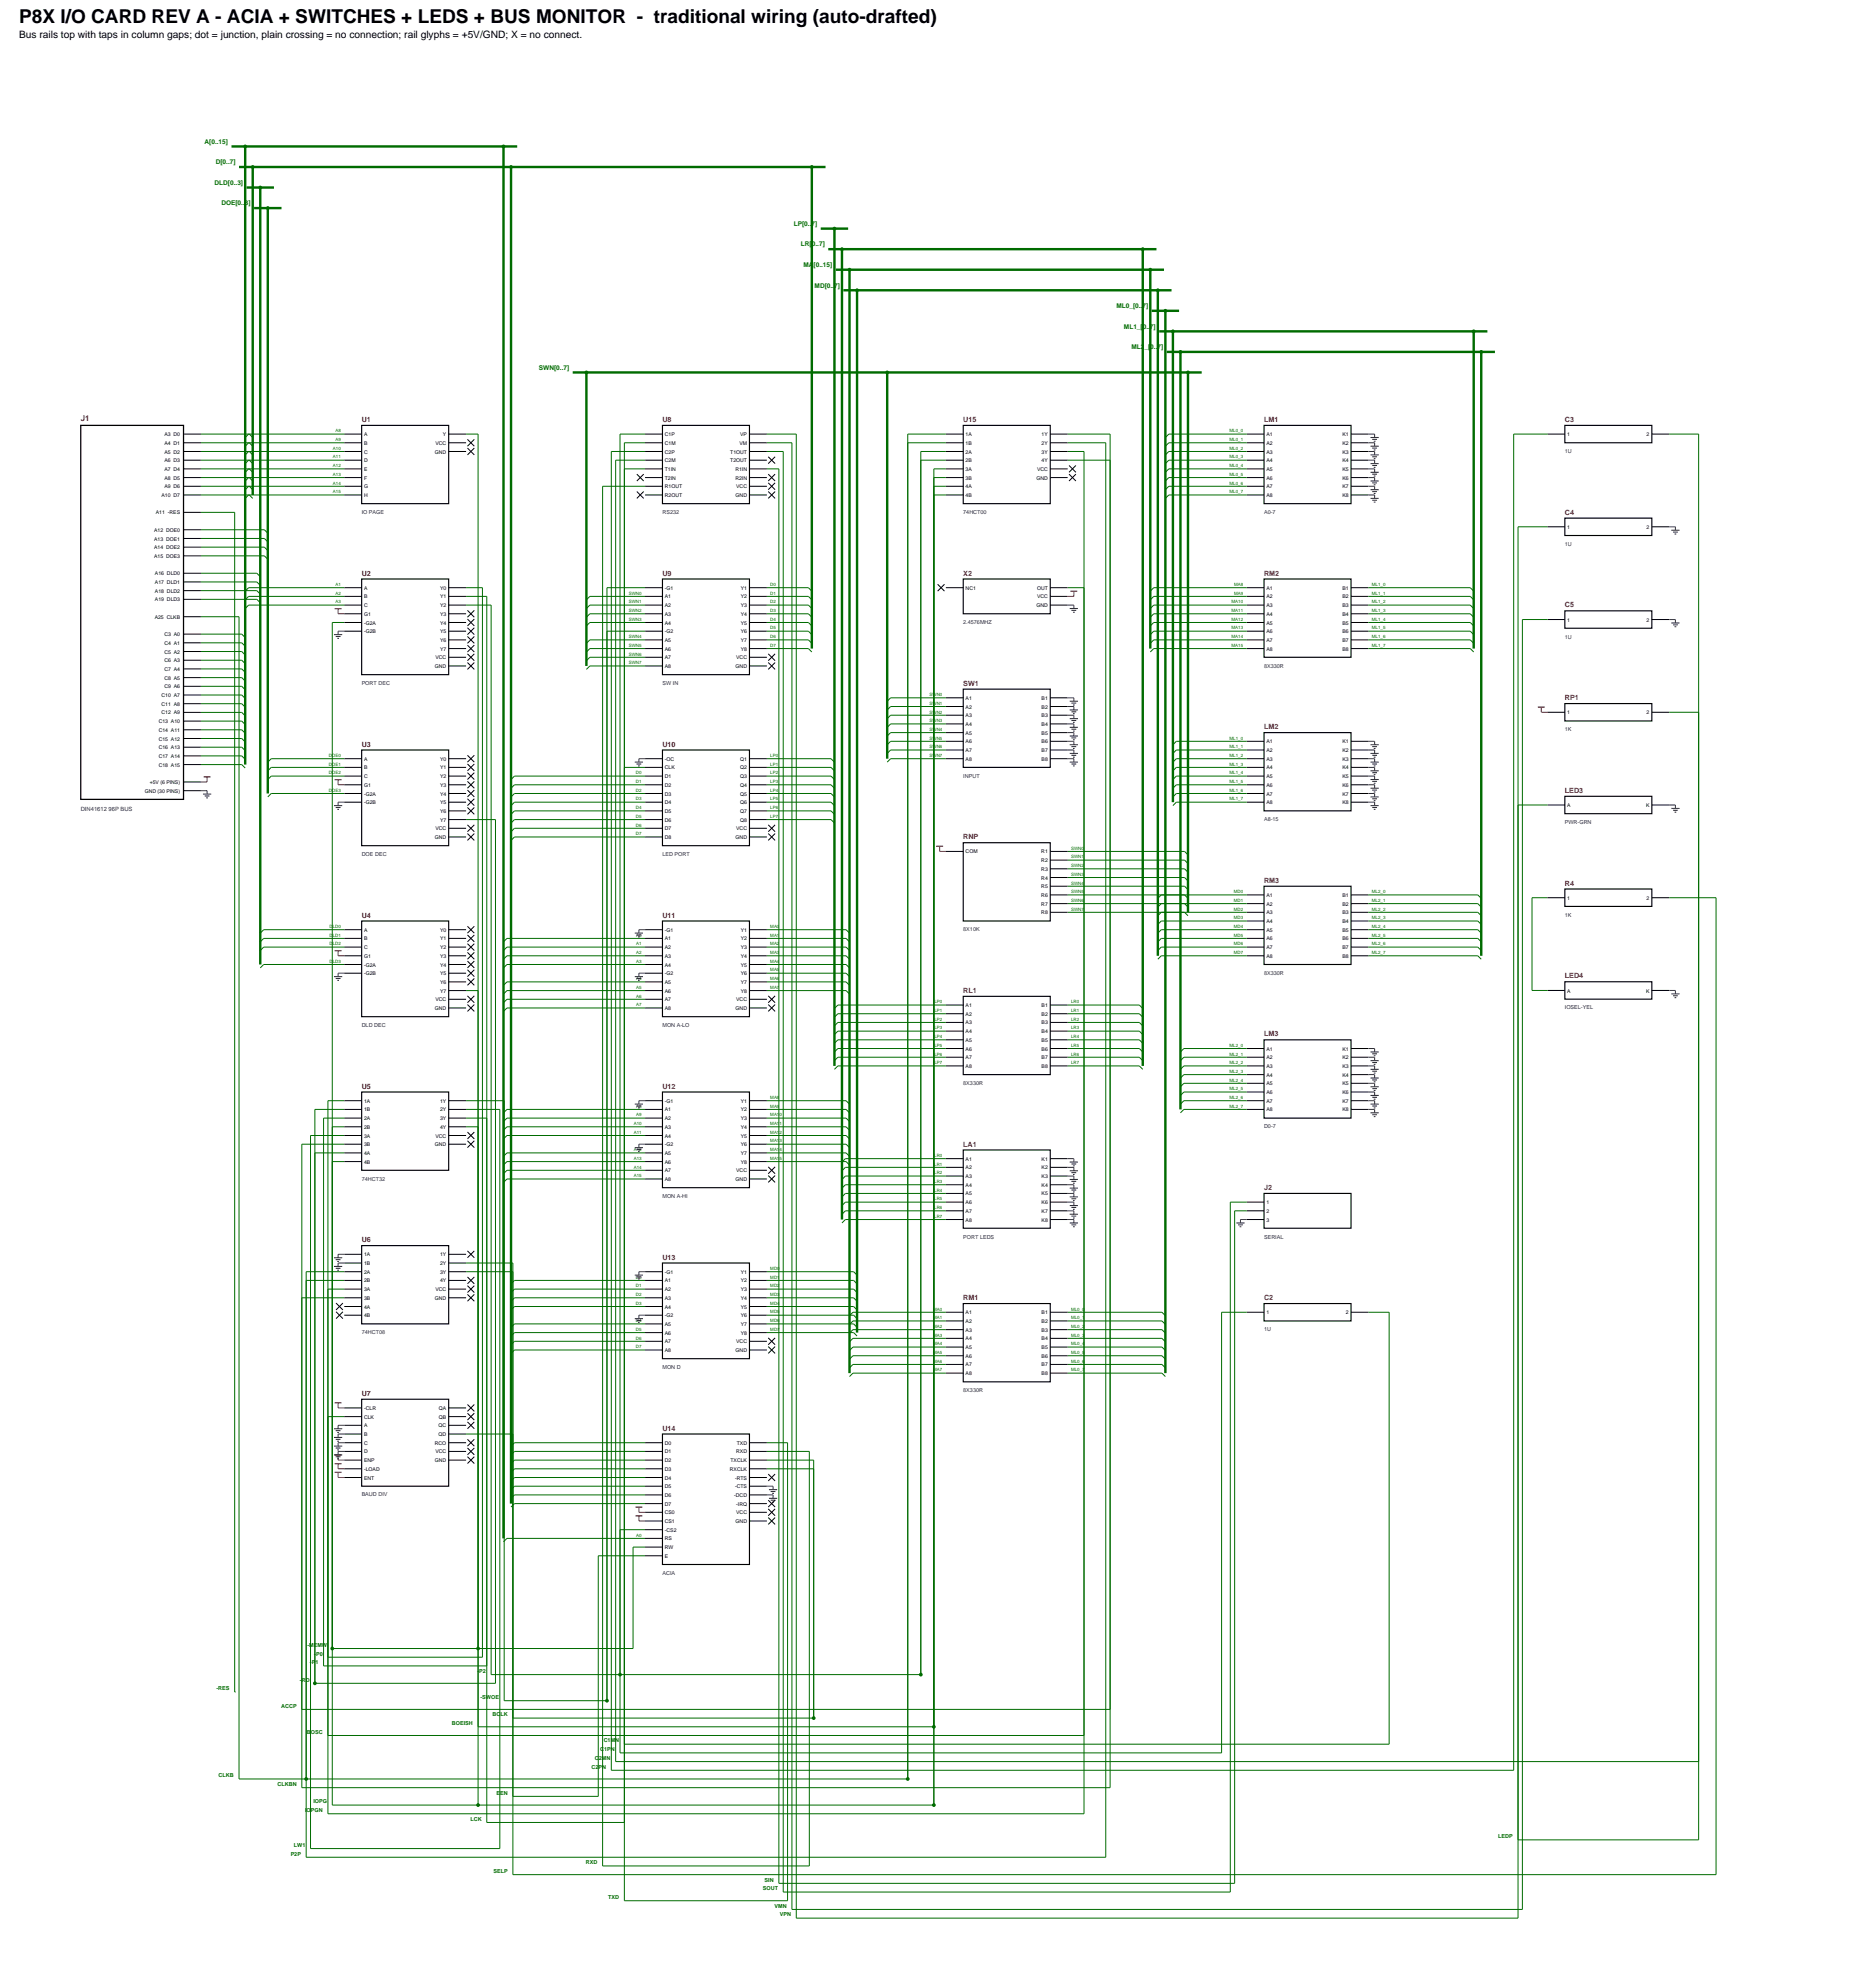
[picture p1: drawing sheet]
<svg xmlns="http://www.w3.org/2000/svg" width="519mm" height="551mm" viewBox="0 0 519 551" stroke-linecap="round" stroke-linejoin="round" font-family="sans-serif">
<defs><g id="words">
<text font-size="5.3" x="5.3" y="6.4">P8X I/O CARD REV A - ACIA + SWITCHES + LEDS + BUS MONITOR - traditional wiring (auto-drafted)</text>
<text font-size="2.8" x="5.3" y="10.6">Bus rails top with taps in column gaps; dot = junction, plain crossing = no connection; rail glyphs = +5V/GND; X = no connect.</text>
<text font-size="2.2" fill="#b81414" x="22.4" y="116.9">J1</text>
<g font-size="2" fill="#b81414">
<text x="100.3" y="117.1">U1</text>
<text x="183.7" y="117.1">U8</text>
<text x="267.1" y="117.1">U15</text>
<text x="350.5" y="117.1">LM1</text>
<text x="433.9" y="117.1">C3</text>
<text x="433.9" y="142.8">C4</text>
<text x="100.3" y="159.7">U2</text>
<text x="183.7" y="159.7">U9</text>
<text x="267.1" y="159.7">X2</text>
<text x="350.5" y="159.7">RM2</text>
<text x="433.9" y="168.5">C5</text>
<text x="267.1" y="190.2">SW1</text>
<text x="433.9" y="194.2">RP1</text>
<text x="350.5" y="202.3">LM2</text>
<text x="100.3" y="207.1">U3</text>
<text x="183.7" y="207.1">U10</text>
<text x="433.9" y="220">LED3</text>
<text x="267.1" y="232.9">RNP</text>
<text x="350.5" y="244.9">RM3</text>
<text x="433.9" y="245.7">R4</text>
<text x="100.3" y="254.6">U4</text>
<text x="183.7" y="254.6">U11</text>
<text x="267.1" y="275.5">RL1</text>
<text x="433.9" y="271.4">LED4</text>
<text x="350.5" y="287.5">LM3</text>
<text x="100.3" y="302">U5</text>
<text x="183.7" y="302">U12</text>
<text x="267.1" y="318.1">LA1</text>
<text x="350.5" y="330.2">J2</text>
<text x="100.3" y="344.6">U6</text>
<text x="183.7" y="349.5">U13</text>
<text x="267.1" y="360.7">RM1</text>
<text x="350.5" y="360.7">C2</text>
<text x="100.3" y="387.2">U7</text>
<text x="183.7" y="396.9">U14</text>
</g>
<g font-size="1.8" fill="#006b00">
<text x="56.7" y="39.9">A[0..15]</text>
<text x="59.8" y="45.6">D[0..7]</text>
<text x="59.5" y="51.3">DLD[0..3]</text>
<text x="61.4" y="57">DOE[0..3]</text>
<text x="220.1" y="62.7">LP[0..7]</text>
<text x="222.1" y="68.4">LR[0..7]</text>
<text x="222.8" y="74.1">MA[0..15]</text>
<text x="225.9" y="79.8">MD[0..7]</text>
<text x="309.6" y="85.5">ML0_[0..7]</text>
<text x="311.7" y="91.2">ML1_[0..7]</text>
<text x="313.8" y="96.9">ML2_[0..7]</text>
<text x="149.4" y="102.6">SWN[0..7]</text>
</g>
<text font-size="1.6" fill="#0000a6" x="22.4" y="225">DIN41612 96P BUS</text>
<g font-size="1.5" fill="#0000a6">
<text x="433.9" y="125.7">1U</text>
<text x="100.3" y="142.6">IO PAGE</text>
<text x="183.7" y="142.6">RS232</text>
<text x="267.1" y="142.6">74HCT00</text>
<text x="350.5" y="142.6">A0-7</text>
<text x="433.9" y="151.4">1U</text>
<text x="267.1" y="173.1">2.4576MHZ</text>
<text x="433.9" y="177.1">1U</text>
<text x="350.5" y="185.2">8X330R</text>
<text x="100.3" y="190">PORT DEC</text>
<text x="183.7" y="190">SW IN</text>
<text x="433.9" y="202.9">1K</text>
<text x="267.1" y="215.8">INPUT</text>
<text x="350.5" y="227.8">A8-15</text>
<text x="433.9" y="228.6">PWR-GRN</text>
<text x="100.3" y="237.5">DOE DEC</text>
<text x="183.7" y="237.5">LED PORT</text>
<text x="433.9" y="254.3">1K</text>
<text x="267.1" y="258.4">8X10K</text>
<text x="350.5" y="270.4">8X330R</text>
<text x="433.9" y="280.1">IOSEL-YEL</text>
<text x="100.3" y="284.9">DLD DEC</text>
<text x="183.7" y="284.9">MON A-LO</text>
<text x="267.1" y="301">8X330R</text>
<text x="350.5" y="313.1">D0-7</text>
<text x="100.3" y="327.5">74HCT32</text>
<text x="183.7" y="332.4">MON A-HI</text>
<text x="267.1" y="343.6">PORT LEDS</text>
<text x="350.5" y="343.6">SERIAL</text>
<text x="100.3" y="370.1">74HCT08</text>
<text x="350.5" y="369.3">1U</text>
<text x="183.7" y="379.8">MON D</text>
<text x="267.1" y="386.2">8X330R</text>
<text x="100.3" y="415.2">BAUD DIV</text>
<text x="183.7" y="436.9">ACIA</text>
</g>
<g font-size="1.5" fill="#006b00">
<text x="85.2" y="456.9">-MEMW</text>
<text x="85.9" y="461.7">-P1</text>
<text x="87.1" y="459.3">-P0</text>
<text x="83.2" y="466.5">-RD</text>
<text x="132.4" y="464.1">-P2</text>
<text x="60" y="468.9">-RES</text>
<text x="78" y="473.8">ACCP</text>
<text x="133.2" y="471.4">-SWOE</text>
<text x="125.3" y="478.6">BOEISH</text>
<text x="136.6" y="476.2">BCLK</text>
<text x="85.1" y="481">BOSC</text>
<text x="166.5" y="485.8">C1PN</text>
<text x="167.4" y="483.4">C1MN</text>
<text x="164" y="490.7">C2PN</text>
<text x="165" y="488.3">C2MN</text>
<text x="60.6" y="493.1">CLKB</text>
<text x="77" y="495.5">CLKBN</text>
<text x="137.7" y="497.9">EEN</text>
<text x="84.6" y="502.7">IOPGN</text>
<text x="86.9" y="500.3">IOPG</text>
<text x="130.4" y="505.1">LCK</text>
<text x="415.5" y="510">LEDP</text>
<text x="80.6" y="514.8">P2P</text>
<text x="81.5" y="512.4">LW1</text>
<text x="136.8" y="519.6">SELP</text>
<text x="162.5" y="517.2">RXD</text>
<text x="168.7" y="526.9">TXD</text>
<text x="211.5" y="524.4">SOUT</text>
<text x="212" y="522">SIN</text>
<text x="214.8" y="529.3">VMN</text>
<text x="216.3" y="531.7">VPN</text>
</g>
<g font-size="1.4">
<text x="45.6" y="121">A3 D0</text>
<text x="45.6" y="123.4">A4 D1</text>
<text x="45.6" y="125.8">A5 D2</text>
<text x="101" y="121">A</text>
<text x="101" y="123.4">B</text>
<text x="101" y="125.8">C</text>
<text x="120.6" y="125.8">GND</text>
<text x="120.7" y="123.4">VCC</text>
<text x="122.8" y="121">Y</text>
<text x="184.4" y="121">C1P</text>
<text x="184.4" y="123.4">C1M</text>
<text x="184.4" y="125.8">C2P</text>
<text x="202.5" y="125.8">T1OUT</text>
<text x="205" y="123.4">VM</text>
<text x="205.3" y="121">VP</text>
<text x="267.8" y="121">1A</text>
<text x="267.8" y="123.4">1B</text>
<text x="267.8" y="125.8">2A</text>
<text x="288.8" y="121">1Y</text>
<text x="288.8" y="123.4">2Y</text>
<text x="288.8" y="125.8">3Y</text>
<text x="351.2" y="121">A1</text>
<text x="351.2" y="123.4">A2</text>
<text x="351.2" y="125.8">A3</text>
<text x="372.2" y="121">K1</text>
<text x="372.2" y="123.4">K2</text>
<text x="372.2" y="125.8">K3</text>
<text x="434.6" y="121">1</text>
<text x="456.6" y="121">2</text>
<text x="45.6" y="128.2">A6 D3</text>
<text x="45.6" y="130.7">A7 D4</text>
<text x="101" y="128.2">D</text>
<text x="101" y="130.7">E</text>
<text x="184.4" y="128.2">C2M</text>
<text x="184.4" y="130.7">T1IN</text>
<text x="202.5" y="128.2">T2OUT</text>
<text x="203.9" y="130.7">R1IN</text>
<text x="267.8" y="128.2">2B</text>
<text x="267.8" y="130.7">3A</text>
<text x="287.6" y="130.7">VCC</text>
<text x="288.8" y="128.2">4Y</text>
<text x="351.2" y="128.2">A4</text>
<text x="351.2" y="130.7">A5</text>
<text x="372.2" y="128.2">K4</text>
<text x="372.2" y="130.7">K5</text>
<text x="44.8" y="137.9">A10 D7</text>
<text x="45.6" y="133.1">A8 D5</text>
<text x="45.6" y="135.5">A9 D6</text>
<text x="101" y="133.1">F</text>
<text x="101" y="135.5">G</text>
<text x="101" y="137.9">H</text>
<text x="184.4" y="133.1">T2IN</text>
<text x="184.4" y="135.5">R1OUT</text>
<text x="184.4" y="137.9">R2OUT</text>
<text x="203.9" y="133.1">R2IN</text>
<text x="204" y="137.9">GND</text>
<text x="204.2" y="135.5">VCC</text>
<text x="267.8" y="133.1">3B</text>
<text x="267.8" y="135.5">4A</text>
<text x="267.8" y="137.9">4B</text>
<text x="287.4" y="133.1">GND</text>
<text x="351.2" y="133.1">A6</text>
<text x="351.2" y="135.5">A7</text>
<text x="351.2" y="137.9">A8</text>
<text x="372.2" y="133.1">K6</text>
<text x="372.2" y="135.5">K7</text>
<text x="372.2" y="137.9">K8</text>
<text x="43.2" y="142.7">A11 -RES</text>
<text x="42.7" y="147.5">A12 DOE0</text>
<text x="42.7" y="150">A13 DOE1</text>
<text x="434.6" y="146.7">1</text>
<text x="456.6" y="146.7">2</text>
<text x="42.7" y="152.4">A14 DOE2</text>
<text x="42.7" y="154.8">A15 DOE3</text>
<text x="43" y="159.6">A16 DLD0</text>
<text x="43" y="162">A17 DLD1</text>
<text x="43" y="164.4">A18 DLD2</text>
<text x="43" y="166.8">A19 DLD3</text>
<text x="101" y="163.6">A</text>
<text x="101" y="166">B</text>
<text x="122" y="163.6">Y0</text>
<text x="122" y="166">Y1</text>
<text x="184.4" y="163.6">-G1</text>
<text x="184.4" y="166">A1</text>
<text x="205.4" y="163.6">Y1</text>
<text x="205.4" y="166">Y2</text>
<text x="267.8" y="163.6">NC1</text>
<text x="287.6" y="163.6">OUT</text>
<text x="287.6" y="166">VCC</text>
<text x="351.2" y="163.6">A1</text>
<text x="351.2" y="166">A2</text>
<text x="372.2" y="163.6">B1</text>
<text x="372.2" y="166">B2</text>
<text x="42.9" y="171.7">A25 CLKB</text>
<text x="101" y="168.4">C</text>
<text x="101" y="170.9">G1</text>
<text x="101" y="173.3">-G2A</text>
<text x="122" y="168.4">Y2</text>
<text x="122" y="170.9">Y3</text>
<text x="122" y="173.3">Y4</text>
<text x="184.4" y="168.4">A2</text>
<text x="184.4" y="170.9">A3</text>
<text x="184.4" y="173.3">A4</text>
<text x="205.4" y="168.4">Y3</text>
<text x="205.4" y="170.9">Y4</text>
<text x="205.4" y="173.3">Y5</text>
<text x="287.4" y="168.4">GND</text>
<text x="351.2" y="168.4">A3</text>
<text x="351.2" y="170.9">A4</text>
<text x="351.2" y="173.3">A5</text>
<text x="372.2" y="168.4">B3</text>
<text x="372.2" y="170.9">B4</text>
<text x="372.2" y="173.3">B5</text>
<text x="434.6" y="172.5">1</text>
<text x="456.6" y="172.5">2</text>
<text x="45.6" y="176.5">C3 A0</text>
<text x="45.6" y="178.9">C4 A1</text>
<text x="101" y="175.7">-G2B</text>
<text x="122" y="175.7">Y5</text>
<text x="122" y="178.1">Y6</text>
<text x="184.4" y="175.7">-G2</text>
<text x="184.4" y="178.1">A5</text>
<text x="205.4" y="175.7">Y6</text>
<text x="205.4" y="178.1">Y7</text>
<text x="351.2" y="175.7">A6</text>
<text x="351.2" y="178.1">A7</text>
<text x="372.2" y="175.7">B6</text>
<text x="372.2" y="178.1">B7</text>
<text x="45.6" y="181.3">C5 A2</text>
<text x="45.6" y="183.7">C6 A3</text>
<text x="120.6" y="185.3">GND</text>
<text x="120.7" y="182.9">VCC</text>
<text x="122" y="180.5">Y7</text>
<text x="184.4" y="180.5">A6</text>
<text x="184.4" y="182.9">A7</text>
<text x="184.4" y="185.3">A8</text>
<text x="204" y="185.3">GND</text>
<text x="204.2" y="182.9">VCC</text>
<text x="205.4" y="180.5">Y8</text>
<text x="351.2" y="180.5">A8</text>
<text x="372.2" y="180.5">B8</text>
<text x="45.6" y="186.2">C7 A4</text>
<text x="45.6" y="188.6">C8 A5</text>
<text x="45.6" y="191">C9 A6</text>
<text x="44.8" y="193.4">C10 A7</text>
<text x="44.8" y="195.8">C11 A8</text>
<text x="267.8" y="194.2">A1</text>
<text x="267.8" y="196.6">A2</text>
<text x="288.8" y="194.2">B1</text>
<text x="288.8" y="196.6">B2</text>
<text x="44" y="200.6">C13 A10</text>
<text x="44" y="203">C14 A11</text>
<text x="44.8" y="198.2">C12 A9</text>
<text x="267.8" y="199">A3</text>
<text x="267.8" y="201.4">A4</text>
<text x="267.8" y="203.8">A5</text>
<text x="288.8" y="199">B3</text>
<text x="288.8" y="201.4">B4</text>
<text x="288.8" y="203.8">B5</text>
<text x="434.6" y="198.2">1</text>
<text x="456.6" y="198.2">2</text>
<text x="44" y="205.5">C15 A12</text>
<text x="44" y="207.9">C16 A13</text>
<text x="267.8" y="206.2">A6</text>
<text x="267.8" y="208.6">A7</text>
<text x="288.8" y="206.2">B6</text>
<text x="288.8" y="208.6">B7</text>
<text x="351.2" y="206.2">A1</text>
<text x="351.2" y="208.6">A2</text>
<text x="372.2" y="206.2">K1</text>
<text x="372.2" y="208.6">K2</text>
<text x="44" y="210.3">C17 A14</text>
<text x="44" y="212.7">C18 A15</text>
<text x="101" y="211.1">A</text>
<text x="101" y="213.5">B</text>
<text x="101" y="215.9">C</text>
<text x="122" y="211.1">Y0</text>
<text x="122" y="213.5">Y1</text>
<text x="122" y="215.9">Y2</text>
<text x="184.4" y="211.1">-OC</text>
<text x="184.4" y="213.5">CLK</text>
<text x="184.4" y="215.9">D1</text>
<text x="205.3" y="211.1">Q1</text>
<text x="205.3" y="213.5">Q2</text>
<text x="205.3" y="215.9">Q3</text>
<text x="267.8" y="211.1">A8</text>
<text x="288.8" y="211.1">B8</text>
<text x="351.2" y="211.1">A3</text>
<text x="351.2" y="213.5">A4</text>
<text x="351.2" y="215.9">A5</text>
<text x="372.2" y="211.1">K3</text>
<text x="372.2" y="213.5">K4</text>
<text x="372.2" y="215.9">K5</text>
<text x="40.1" y="219.9">GND (30 PINS)</text>
<text x="41.5" y="217.5">+5V (6 PINS)</text>
<text x="101" y="218.3">G1</text>
<text x="101" y="220.7">-G2A</text>
<text x="122" y="218.3">Y3</text>
<text x="122" y="220.7">Y4</text>
<text x="184.4" y="218.3">D2</text>
<text x="184.4" y="220.7">D3</text>
<text x="205.3" y="218.3">Q4</text>
<text x="205.3" y="220.7">Q5</text>
<text x="351.2" y="218.3">A6</text>
<text x="351.2" y="220.7">A7</text>
<text x="372.2" y="218.3">K6</text>
<text x="372.2" y="220.7">K7</text>
<text x="101" y="223.1">-G2B</text>
<text x="122" y="223.1">Y5</text>
<text x="122" y="225.5">Y6</text>
<text x="122" y="228">Y7</text>
<text x="184.4" y="223.1">D4</text>
<text x="184.4" y="225.5">D5</text>
<text x="184.4" y="228">D6</text>
<text x="205.3" y="223.1">Q6</text>
<text x="205.3" y="225.5">Q7</text>
<text x="205.3" y="228">Q8</text>
<text x="351.2" y="223.1">A8</text>
<text x="372.2" y="223.1">K8</text>
<text x="434.6" y="223.9">A</text>
<text x="456.4" y="223.9">K</text>
<text x="120.6" y="232.8">GND</text>
<text x="120.7" y="230.4">VCC</text>
<text x="184.4" y="230.4">D7</text>
<text x="184.4" y="232.8">D8</text>
<text x="204" y="232.8">GND</text>
<text x="204.2" y="230.4">VCC</text>
<text x="267.8" y="236.8">COM</text>
<text x="288.8" y="236.8">R1</text>
<text x="288.8" y="239.2">R2</text>
<text x="288.8" y="241.6">R3</text>
<text x="288.8" y="244">R4</text>
<text x="288.8" y="246.4">R5</text>
<text x="288.8" y="248.9">R6</text>
<text x="288.8" y="251.3">R7</text>
<text x="351.2" y="248.9">A1</text>
<text x="351.2" y="251.3">A2</text>
<text x="372.2" y="248.9">B1</text>
<text x="372.2" y="251.3">B2</text>
<text x="434.6" y="249.6">1</text>
<text x="456.6" y="249.6">2</text>
<text x="288.8" y="253.7">R8</text>
<text x="351.2" y="253.7">A3</text>
<text x="351.2" y="256.1">A4</text>
<text x="372.2" y="253.7">B3</text>
<text x="372.2" y="256.1">B4</text>
<text x="101" y="258.5">A</text>
<text x="101" y="260.9">B</text>
<text x="101" y="263.3">C</text>
<text x="122" y="258.5">Y0</text>
<text x="122" y="260.9">Y1</text>
<text x="122" y="263.3">Y2</text>
<text x="184.4" y="258.5">-G1</text>
<text x="184.4" y="260.9">A1</text>
<text x="184.4" y="263.3">A2</text>
<text x="205.4" y="258.5">Y1</text>
<text x="205.4" y="260.9">Y2</text>
<text x="205.4" y="263.3">Y3</text>
<text x="351.2" y="258.5">A5</text>
<text x="351.2" y="260.9">A6</text>
<text x="351.2" y="263.3">A7</text>
<text x="372.2" y="258.5">B5</text>
<text x="372.2" y="260.9">B6</text>
<text x="372.2" y="263.3">B7</text>
<text x="101" y="265.7">G1</text>
<text x="101" y="268.2">-G2A</text>
<text x="122" y="265.7">Y3</text>
<text x="122" y="268.2">Y4</text>
<text x="184.4" y="265.7">A3</text>
<text x="184.4" y="268.2">A4</text>
<text x="205.4" y="265.7">Y4</text>
<text x="205.4" y="268.2">Y5</text>
<text x="351.2" y="265.7">A8</text>
<text x="372.2" y="265.7">B8</text>
<text x="101" y="270.6">-G2B</text>
<text x="122" y="270.6">Y5</text>
<text x="122" y="273">Y6</text>
<text x="122" y="275.4">Y7</text>
<text x="184.4" y="270.6">-G2</text>
<text x="184.4" y="273">A5</text>
<text x="184.4" y="275.4">A6</text>
<text x="205.4" y="270.6">Y6</text>
<text x="205.4" y="273">Y7</text>
<text x="205.4" y="275.4">Y8</text>
<text x="434.6" y="275.4">A</text>
<text x="456.4" y="275.4">K</text>
<text x="120.6" y="280.2">GND</text>
<text x="120.7" y="277.8">VCC</text>
<text x="184.4" y="277.8">A7</text>
<text x="184.4" y="280.2">A8</text>
<text x="204" y="280.2">GND</text>
<text x="204.2" y="277.8">VCC</text>
<text x="267.8" y="279.4">A1</text>
<text x="267.8" y="281.8">A2</text>
<text x="288.8" y="279.4">B1</text>
<text x="288.8" y="281.8">B2</text>
<text x="267.8" y="284.2">A3</text>
<text x="267.8" y="286.6">A4</text>
<text x="288.8" y="284.2">B3</text>
<text x="288.8" y="286.6">B4</text>
<text x="267.8" y="289.1">A5</text>
<text x="267.8" y="291.5">A6</text>
<text x="267.8" y="293.9">A7</text>
<text x="288.8" y="289.1">B5</text>
<text x="288.8" y="291.5">B6</text>
<text x="288.8" y="293.9">B7</text>
<text x="351.2" y="291.5">A1</text>
<text x="351.2" y="293.9">A2</text>
<text x="372.2" y="291.5">K1</text>
<text x="372.2" y="293.9">K2</text>
<text x="267.8" y="296.3">A8</text>
<text x="288.8" y="296.3">B8</text>
<text x="351.2" y="296.3">A3</text>
<text x="351.2" y="298.7">A4</text>
<text x="372.2" y="296.3">K3</text>
<text x="372.2" y="298.7">K4</text>
<text x="101" y="305.9">1A</text>
<text x="122" y="305.9">1Y</text>
<text x="184.4" y="305.9">-G1</text>
<text x="205.4" y="305.9">Y1</text>
<text x="351.2" y="301.1">A5</text>
<text x="351.2" y="303.5">A6</text>
<text x="351.2" y="305.9">A7</text>
<text x="372.2" y="301.1">K5</text>
<text x="372.2" y="303.5">K6</text>
<text x="372.2" y="305.9">K7</text>
<text x="101" y="308.4">1B</text>
<text x="101" y="310.8">2A</text>
<text x="122" y="308.4">2Y</text>
<text x="122" y="310.8">3Y</text>
<text x="184.4" y="308.4">A1</text>
<text x="184.4" y="310.8">A2</text>
<text x="205.4" y="308.4">Y2</text>
<text x="205.4" y="310.8">Y3</text>
<text x="351.2" y="308.4">A8</text>
<text x="372.2" y="308.4">K8</text>
<text x="101" y="313.2">2B</text>
<text x="101" y="315.6">3A</text>
<text x="120.7" y="315.6">VCC</text>
<text x="122" y="313.2">4Y</text>
<text x="184.4" y="313.2">A3</text>
<text x="184.4" y="315.6">A4</text>
<text x="205.4" y="313.2">Y4</text>
<text x="205.4" y="315.6">Y5</text>
<text x="101" y="318">3B</text>
<text x="101" y="320.4">4A</text>
<text x="101" y="322.8">4B</text>
<text x="120.6" y="318">GND</text>
<text x="184.4" y="318">-G2</text>
<text x="184.4" y="320.4">A5</text>
<text x="184.4" y="322.8">A6</text>
<text x="205.4" y="318">Y6</text>
<text x="205.4" y="320.4">Y7</text>
<text x="205.4" y="322.8">Y8</text>
<text x="267.8" y="322">A1</text>
<text x="288.8" y="322">K1</text>
<text x="184.4" y="325.3">A7</text>
<text x="184.4" y="327.7">A8</text>
<text x="204" y="327.7">GND</text>
<text x="204.2" y="325.3">VCC</text>
<text x="267.8" y="324.4">A2</text>
<text x="267.8" y="326.8">A3</text>
<text x="267.8" y="329.3">A4</text>
<text x="288.8" y="324.4">K2</text>
<text x="288.8" y="326.8">K3</text>
<text x="288.8" y="329.3">K4</text>
<text x="267.8" y="331.7">A5</text>
<text x="267.8" y="334.1">A6</text>
<text x="288.8" y="331.7">K5</text>
<text x="288.8" y="334.1">K6</text>
<text x="351.2" y="334.1">1</text>
<text x="267.8" y="336.5">A7</text>
<text x="267.8" y="338.9">A8</text>
<text x="288.8" y="336.5">K7</text>
<text x="288.8" y="338.9">K8</text>
<text x="351.2" y="336.5">2</text>
<text x="351.2" y="338.9">3</text>
<text x="101" y="348.6">1A</text>
<text x="101" y="351">1B</text>
<text x="101" y="353.4">2A</text>
<text x="122" y="348.6">1Y</text>
<text x="122" y="351">2Y</text>
<text x="122" y="353.4">3Y</text>
<text x="184.4" y="353.4">-G1</text>
<text x="205.4" y="353.4">Y1</text>
<text x="101" y="355.8">2B</text>
<text x="101" y="358.2">3A</text>
<text x="120.7" y="358.2">VCC</text>
<text x="122" y="355.8">4Y</text>
<text x="184.4" y="355.8">A1</text>
<text x="184.4" y="358.2">A2</text>
<text x="205.4" y="355.8">Y2</text>
<text x="205.4" y="358.2">Y3</text>
<text x="101" y="360.6">3B</text>
<text x="101" y="363">4A</text>
<text x="101" y="365.5">4B</text>
<text x="120.6" y="360.6">GND</text>
<text x="184.4" y="360.6">A3</text>
<text x="184.4" y="363">A4</text>
<text x="184.4" y="365.5">-G2</text>
<text x="205.4" y="360.6">Y4</text>
<text x="205.4" y="363">Y5</text>
<text x="205.4" y="365.5">Y6</text>
<text x="267.8" y="364.6">A1</text>
<text x="288.8" y="364.6">B1</text>
<text x="351.2" y="364.6">1</text>
<text x="373.2" y="364.6">2</text>
<text x="184.4" y="367.9">A5</text>
<text x="184.4" y="370.3">A6</text>
<text x="205.4" y="367.9">Y7</text>
<text x="205.4" y="370.3">Y8</text>
<text x="267.8" y="367.1">A2</text>
<text x="267.8" y="369.5">A3</text>
<text x="267.8" y="371.9">A4</text>
<text x="288.8" y="367.1">B2</text>
<text x="288.8" y="369.5">B3</text>
<text x="288.8" y="371.9">B4</text>
<text x="184.4" y="372.7">A7</text>
<text x="184.4" y="375.1">A8</text>
<text x="204" y="375.1">GND</text>
<text x="204.2" y="372.7">VCC</text>
<text x="267.8" y="374.3">A5</text>
<text x="267.8" y="376.7">A6</text>
<text x="288.8" y="374.3">B5</text>
<text x="288.8" y="376.7">B6</text>
<text x="267.8" y="379.1">A7</text>
<text x="267.8" y="381.5">A8</text>
<text x="288.8" y="379.1">B7</text>
<text x="288.8" y="381.5">B8</text>
<text x="101" y="391.2">-CLR</text>
<text x="101" y="393.6">CLK</text>
<text x="121.7" y="391.2">QA</text>
<text x="121.7" y="393.6">QB</text>
<text x="101" y="396">A</text>
<text x="101" y="398.4">B</text>
<text x="101" y="400.8">C</text>
<text x="120.6" y="400.8">RCO</text>
<text x="121.6" y="396">QC</text>
<text x="121.6" y="398.4">QD</text>
<text x="184.4" y="400.8">D0</text>
<text x="204.3" y="400.8">TXD</text>
<text x="101" y="403.2">D</text>
<text x="101" y="405.7">ENP</text>
<text x="120.6" y="405.7">GND</text>
<text x="120.7" y="403.2">VCC</text>
<text x="184.4" y="403.2">D1</text>
<text x="184.4" y="405.7">D2</text>
<text x="202.6" y="405.7">TXCLK</text>
<text x="204.2" y="403.2">RXD</text>
<text x="101" y="408.1">-LOAD</text>
<text x="101" y="410.5">ENT</text>
<text x="184.4" y="408.1">D3</text>
<text x="184.4" y="410.5">D4</text>
<text x="184.4" y="412.9">D5</text>
<text x="202.4" y="408.1">RXCLK</text>
<text x="203.8" y="410.5">-RTS</text>
<text x="203.8" y="412.9">-CTS</text>
<text x="184.4" y="415.3">D6</text>
<text x="184.4" y="417.7">D7</text>
<text x="203.6" y="415.3">-DCD</text>
<text x="204.2" y="417.7">-IRQ</text>
<text x="184.4" y="420.1">CS0</text>
<text x="184.4" y="422.6">CS1</text>
<text x="184.4" y="425">-CS2</text>
<text x="204" y="422.6">GND</text>
<text x="204.2" y="420.1">VCC</text>
<text x="184.4" y="427.4">RS</text>
<text x="184.4" y="429.8">RW</text>
<text x="184.4" y="432.2">E</text>
</g>
<g font-size="1.2" fill="#006b00">
<text x="93" y="120">A8</text>
<text x="341" y="120">ML0_0</text>
<text x="92.3" y="124.8">A10</text>
<text x="93" y="122.4">A9</text>
<text x="341" y="122.4">ML0_1</text>
<text x="341" y="124.8">ML0_2</text>
<text x="92.3" y="127.2">A11</text>
<text x="92.3" y="129.6">A12</text>
<text x="341" y="127.2">ML0_3</text>
<text x="341" y="129.6">ML0_4</text>
<text x="92.3" y="132">A13</text>
<text x="92.3" y="134.4">A14</text>
<text x="92.3" y="136.8">A15</text>
<text x="341" y="132">ML0_5</text>
<text x="341" y="134.4">ML0_6</text>
<text x="341" y="136.8">ML0_7</text>
<text x="93" y="162.6">A1</text>
<text x="93" y="165">A2</text>
<text x="93" y="167.4">A3</text>
<text x="174.4" y="165">SWN0</text>
<text x="174.4" y="167.4">SWN1</text>
<text x="213.6" y="162.6">D0</text>
<text x="213.6" y="165">D1</text>
<text x="213.6" y="167.4">D2</text>
<text x="341.5" y="167.4">MA10</text>
<text x="342.2" y="162.6">MA8</text>
<text x="342.2" y="165">MA9</text>
<text x="380.4" y="162.6">ML1_0</text>
<text x="380.4" y="165">ML1_1</text>
<text x="380.4" y="167.4">ML1_2</text>
<text x="174.4" y="169.8">SWN2</text>
<text x="174.4" y="172.2">SWN3</text>
<text x="213.6" y="169.8">D3</text>
<text x="213.6" y="172.2">D4</text>
<text x="341.5" y="169.8">MA11</text>
<text x="341.5" y="172.2">MA12</text>
<text x="380.4" y="169.8">ML1_3</text>
<text x="380.4" y="172.2">ML1_4</text>
<text x="174.4" y="177.1">SWN4</text>
<text x="174.4" y="179.5">SWN5</text>
<text x="213.6" y="174.6">D5</text>
<text x="213.6" y="177.1">D6</text>
<text x="213.6" y="179.5">D7</text>
<text x="341.5" y="174.6">MA13</text>
<text x="341.5" y="177.1">MA14</text>
<text x="341.5" y="179.5">MA15</text>
<text x="380.4" y="174.6">ML1_5</text>
<text x="380.4" y="177.1">ML1_6</text>
<text x="380.4" y="179.5">ML1_7</text>
<text x="174.4" y="181.9">SWN6</text>
<text x="174.4" y="184.3">SWN7</text>
<text x="257.8" y="193.1">SWN0</text>
<text x="257.8" y="195.5">SWN1</text>
<text x="257.8" y="198">SWN2</text>
<text x="257.8" y="200.4">SWN3</text>
<text x="257.8" y="202.8">SWN4</text>
<text x="257.8" y="205.2">SWN5</text>
<text x="257.8" y="207.6">SWN6</text>
<text x="341" y="205.2">ML1_0</text>
<text x="341" y="207.6">ML1_1</text>
<text x="91.2" y="210">DOE0</text>
<text x="91.2" y="212.4">DOE1</text>
<text x="91.2" y="214.8">DOE2</text>
<text x="176.3" y="214.8">D0</text>
<text x="213.6" y="210">LP0</text>
<text x="213.6" y="212.4">LP1</text>
<text x="213.6" y="214.8">LP2</text>
<text x="257.8" y="210">SWN7</text>
<text x="341" y="210">ML1_2</text>
<text x="341" y="212.4">ML1_3</text>
<text x="341" y="214.8">ML1_4</text>
<text x="91.2" y="219.7">DOE3</text>
<text x="176.3" y="217.3">D1</text>
<text x="176.3" y="219.7">D2</text>
<text x="213.6" y="217.3">LP3</text>
<text x="213.6" y="219.7">LP4</text>
<text x="341" y="217.3">ML1_5</text>
<text x="341" y="219.7">ML1_6</text>
<text x="176.3" y="222.1">D3</text>
<text x="176.3" y="224.5">D4</text>
<text x="176.3" y="226.9">D5</text>
<text x="213.6" y="222.1">LP5</text>
<text x="213.6" y="224.5">LP6</text>
<text x="213.6" y="226.9">LP7</text>
<text x="341" y="222.1">ML1_7</text>
<text x="176.3" y="229.3">D6</text>
<text x="176.3" y="231.7">D7</text>
<text x="297" y="235.7">SWN0</text>
<text x="297" y="238.2">SWN1</text>
<text x="297" y="240.6">SWN2</text>
<text x="297" y="243">SWN3</text>
<text x="297" y="245.4">SWN4</text>
<text x="297" y="247.8">SWN5</text>
<text x="297" y="250.2">SWN6</text>
<text x="342.1" y="247.8">MD0</text>
<text x="342.1" y="250.2">MD1</text>
<text x="380.4" y="247.8">ML2_0</text>
<text x="380.4" y="250.2">ML2_1</text>
<text x="91.4" y="257.5">DLD0</text>
<text x="213.6" y="257.5">MA0</text>
<text x="297" y="252.6">SWN7</text>
<text x="342.1" y="252.6">MD2</text>
<text x="342.1" y="255">MD3</text>
<text x="342.1" y="257.5">MD4</text>
<text x="380.4" y="252.6">ML2_2</text>
<text x="380.4" y="255">ML2_3</text>
<text x="380.4" y="257.5">ML2_4</text>
<text x="91.4" y="259.9">DLD1</text>
<text x="91.4" y="262.3">DLD2</text>
<text x="176.4" y="262.3">A1</text>
<text x="176.4" y="259.9">A0</text>
<text x="213.6" y="259.9">MA1</text>
<text x="213.6" y="262.3">MA2</text>
<text x="342.1" y="259.9">MD5</text>
<text x="342.1" y="262.3">MD6</text>
<text x="380.4" y="259.9">ML2_5</text>
<text x="380.4" y="262.3">ML2_6</text>
<text x="91.4" y="267.1">DLD3</text>
<text x="176.4" y="264.7">A2</text>
<text x="176.4" y="267.1">A3</text>
<text x="213.6" y="264.7">MA3</text>
<text x="213.6" y="267.1">MA4</text>
<text x="213.6" y="269.5">MA5</text>
<text x="342.1" y="264.7">MD7</text>
<text x="380.4" y="264.7">ML2_7</text>
<text x="176.4" y="271.9">A4</text>
<text x="176.4" y="274.4">A5</text>
<text x="213.6" y="271.9">MA6</text>
<text x="213.6" y="274.4">MA7</text>
<text x="176.4" y="276.8">A6</text>
<text x="176.4" y="279.2">A7</text>
<text x="259.1" y="278.4">LP0</text>
<text x="259.1" y="280.8">LP1</text>
<text x="297" y="278.4">LR0</text>
<text x="297" y="280.8">LR1</text>
<text x="259.1" y="283.2">LP2</text>
<text x="259.1" y="285.6">LP3</text>
<text x="297" y="283.2">LR2</text>
<text x="297" y="285.6">LR3</text>
<text x="259.1" y="288">LP4</text>
<text x="259.1" y="290.4">LP5</text>
<text x="259.1" y="292.8">LP6</text>
<text x="297" y="288">LR4</text>
<text x="297" y="290.4">LR5</text>
<text x="297" y="292.8">LR6</text>
<text x="341" y="290.4">ML2_0</text>
<text x="341" y="292.8">ML2_1</text>
<text x="259.1" y="295.3">LP7</text>
<text x="297" y="295.3">LR7</text>
<text x="341" y="295.3">ML2_2</text>
<text x="341" y="297.7">ML2_3</text>
<text x="213.6" y="304.9">MA8</text>
<text x="341" y="300.1">ML2_4</text>
<text x="341" y="302.5">ML2_5</text>
<text x="341" y="304.9">ML2_6</text>
<text x="176.4" y="307.3">A8</text>
<text x="176.4" y="309.7">A9</text>
<text x="213.6" y="307.3">MA9</text>
<text x="213.6" y="309.7">MA10</text>
<text x="341" y="307.3">ML2_7</text>
<text x="175.7" y="312.1">A10</text>
<text x="175.7" y="314.6">A11</text>
<text x="213.6" y="312.1">MA11</text>
<text x="213.6" y="314.6">MA12</text>
<text x="213.6" y="317">MA13</text>
<text x="175.7" y="319.4">A12</text>
<text x="175.7" y="321.8">A13</text>
<text x="213.6" y="319.4">MA14</text>
<text x="213.6" y="321.8">MA15</text>
<text x="259.1" y="321">LR0</text>
<text x="259.1" y="323.4">LR1</text>
<text x="175.7" y="324.2">A14</text>
<text x="175.7" y="326.6">A15</text>
<text x="259.1" y="325.8">LR2</text>
<text x="259.1" y="328.2">LR3</text>
<text x="259.1" y="330.6">LR4</text>
<text x="259.1" y="333">LR5</text>
<text x="259.1" y="335.5">LR6</text>
<text x="259.1" y="337.9">LR7</text>
<text x="213.6" y="352.3">MD0</text>
<text x="176.3" y="354.8">D0</text>
<text x="176.3" y="357.2">D1</text>
<text x="176.3" y="359.6">D2</text>
<text x="213.6" y="354.8">MD1</text>
<text x="213.6" y="357.2">MD2</text>
<text x="213.6" y="359.6">MD3</text>
<text x="176.3" y="362">D3</text>
<text x="213.6" y="362">MD4</text>
<text x="213.6" y="364.4">MD5</text>
<text x="258.8" y="363.6">MA0</text>
<text x="297" y="363.6">ML0_0</text>
<text x="176.3" y="366.8">D4</text>
<text x="176.3" y="369.2">D5</text>
<text x="176.3" y="371.6">D6</text>
<text x="213.6" y="366.8">MD6</text>
<text x="213.6" y="369.2">MD7</text>
<text x="258.8" y="366">MA1</text>
<text x="258.8" y="368.4">MA2</text>
<text x="258.8" y="370.8">MA3</text>
<text x="297" y="366">ML0_1</text>
<text x="297" y="368.4">ML0_2</text>
<text x="297" y="370.8">ML0_3</text>
<text x="176.3" y="374.1">D7</text>
<text x="258.8" y="373.2">MA4</text>
<text x="258.8" y="375.7">MA5</text>
<text x="297" y="373.2">ML0_4</text>
<text x="297" y="375.7">ML0_5</text>
<text x="258.8" y="378.1">MA6</text>
<text x="258.8" y="380.5">MA7</text>
<text x="297" y="378.1">ML0_6</text>
<text x="297" y="380.5">ML0_7</text>
<text x="176.4" y="426.3">A0</text>
</g>
</g></defs>
<g fill="none" stroke="#000" stroke-width=".32">
<path d="M100.3 118h24.1v21.7h-24.1zM183.7 118h24.1v21.7h-24.1zM267.1 118h24.1v21.7h-24.1zM350.5 118h24.2v21.7h-24.2zM433.9 118h24.2v4.8h-24.2zM433.9 143.7h24.2v4.9h-24.2zM100.3 160.6h24.1v26.6h-24.1zM183.7 160.6h24.1v26.6h-24.1zM267.1 160.6h24.1v9.7h-24.1zM350.5 160.6h24.2v21.8h-24.2zM433.9 169.5h24.2v4.8h-24.2zM267.1 191.2h24.1v21.7h-24.1z"/>
<path d="M433.9 195.2h24.2v4.8h-24.2zM100.3 208.1h24.1v26.5h-24.1zM183.7 208.1h24.1v26.5h-24.1zM350.5 203.3h24.2v21.7h-24.2zM267.1 233.8h24.1v21.7h-24.1zM433.9 220.9h24.2v4.8h-24.2zM100.3 255.5h24.1v26.6h-24.1zM183.7 255.5h24.1v26.6h-24.1zM350.5 245.9h24.2v21.7h-24.2zM433.9 246.6h24.2v4.9h-24.2zM267.1 276.4h24.1v21.7h-24.1zM433.9 272.4h24.2v4.8h-24.2z"/>
<path d="M350.5 288.5h24.2v21.7h-24.2zM100.3 303h24.1v21.7h-24.1zM183.7 303h24.1v26.5h-24.1zM267.1 319h24.1v21.8h-24.1zM350.5 331.1h24.2v9.7h-24.2zM100.3 345.6h24.1v21.7h-24.1zM183.7 350.4h24.1v26.6h-24.1zM267.1 361.7h24.1v21.7h-24.1zM350.5 361.7h24.2v4.8h-24.2zM100.3 388.2h24.1v24.1h-24.1zM183.7 397.9h24.1v36.1h-24.1z"/>
</g>
<g fill="none" stroke="#000" stroke-width=".28">
<path d="M50.9 120.4h4.8M50.9 122.8h4.8M50.9 125.3h4.8M50.9 127.7h4.8M50.9 130.1h4.8M50.9 132.5h4.8M50.9 134.9h4.8M50.9 137.3h4.8M95.5 120.4h4.8M95.5 122.8h4.8M95.5 125.3h4.8M95.5 127.7h4.8"/>
<path d="M95.5 130.1h4.8M95.5 132.5h4.8M95.5 134.9h4.8M95.5 137.3h4.8M124.4 120.4h4.8M124.4 122.8h4.8M124.4 125.3h4.8M178.9 120.4h4.8M178.9 122.8h4.8M178.9 125.3h4.8M178.9 127.7h4.8M178.9 130.1h4.8"/>
<path d="M178.9 132.5h4.8M178.9 134.9h4.8M178.9 137.3h4.8M207.8 120.4h4.9M207.8 122.8h4.9M207.8 125.3h4.9M207.8 127.7h4.9M207.8 130.1h4.9M207.8 132.5h4.9M207.8 134.9h4.9M207.8 137.3h4.9M262.3 120.4h4.8"/>
<path d="M262.3 122.8h4.8M262.3 125.3h4.8M262.3 127.7h4.8M262.3 130.1h4.8M262.3 132.5h4.8M262.3 134.9h4.8M262.3 137.3h4.8M291.2 120.4h4.9M291.2 122.8h4.9M291.2 125.3h4.9M291.2 127.7h4.9M291.2 130.1h4.9"/>
<path d="M291.2 132.5h4.9M345.7 120.4h4.8M345.7 122.8h4.8M345.7 125.3h4.8M345.7 127.7h4.8M345.7 130.1h4.8M345.7 132.5h4.8M345.7 134.9h4.8M345.7 137.3h4.8M374.7 120.4h4.8M374.7 122.8h4.8M374.7 125.3h4.8"/>
<path d="M374.7 127.7h4.8M374.7 130.1h4.8M374.7 132.5h4.8M374.7 134.9h4.8M374.7 137.3h4.8M429.1 120.4h4.8M458.1 120.4h4.8M50.9 142.1h4.8M50.9 147h4.8M50.9 149.4h4.8M50.9 151.8h4.8M50.9 154.2h4.8"/>
<path d="M50.9 159h4.8M429.1 146.2h4.8M458.1 146.2h4.8M50.9 161.5h4.8M50.9 163.9h4.8M50.9 166.3h4.8M50.9 171.1h4.8M50.9 175.9h4.8M50.9 178.3h4.8M95.5 163h4.8M95.5 165.5h4.8M95.5 167.9h4.8"/>
<path d="M95.5 170.3h4.8M95.5 172.7h4.8M95.5 175.1h4.8M124.4 163h4.8M124.4 165.5h4.8M124.4 167.9h4.8M124.4 170.3h4.8M124.4 172.7h4.8M124.4 175.1h4.8M124.4 177.5h4.8M124.4 179.9h4.8M178.9 163h4.8"/>
<path d="M178.9 165.5h4.8M178.9 167.9h4.8M178.9 170.3h4.8M178.9 172.7h4.8M178.9 175.1h4.8M178.9 177.5h4.8M178.9 179.9h4.8M207.8 163h4.9M207.8 165.5h4.9M207.8 167.9h4.9M207.8 170.3h4.9M207.8 172.7h4.9"/>
<path d="M207.8 175.1h4.9M207.8 177.5h4.9M207.8 179.9h4.9M262.3 163h4.8M291.2 163h4.9M291.2 165.5h4.9M291.2 167.9h4.9M345.7 163h4.8M345.7 165.5h4.8M345.7 167.9h4.8M345.7 170.3h4.8M345.7 172.7h4.8"/>
<path d="M345.7 175.1h4.8M345.7 177.5h4.8M345.7 179.9h4.8M374.7 163h4.8M374.7 165.5h4.8M374.7 167.9h4.8M374.7 170.3h4.8M374.7 172.7h4.8M374.7 175.1h4.8M374.7 177.5h4.8M374.7 179.9h4.8M429.1 171.9h4.8"/>
<path d="M458.1 171.9h4.8M50.9 180.8h4.8M50.9 183.2h4.8M50.9 185.6h4.8M50.9 188h4.8M50.9 190.4h4.8M50.9 192.8h4.8M50.9 195.2h4.8M50.9 197.6h4.8M124.4 182.4h4.8M124.4 184.8h4.8M178.9 182.4h4.8"/>
<path d="M178.9 184.8h4.8M207.8 182.4h4.9M207.8 184.8h4.9M262.3 193.6h4.8M262.3 196h4.8M262.3 198.4h4.8M291.2 193.6h4.9M291.2 196h4.9M291.2 198.4h4.9M429.1 197.6h4.8M458.1 197.6h4.8M50.9 200.1h4.8"/>
<path d="M50.9 202.5h4.8M50.9 204.9h4.8M50.9 207.3h4.8M50.9 209.7h4.8M50.9 212.1h4.8M50.9 217h4.8M50.9 219.4h4.8M95.5 210.5h4.8M95.5 212.9h4.8M95.5 215.3h4.8M95.5 217.7h4.8M124.4 210.5h4.8"/>
<path d="M124.4 212.9h4.8M124.4 215.3h4.8M124.4 217.7h4.8M178.9 210.5h4.8M178.9 212.9h4.8M178.9 215.3h4.8M178.9 217.7h4.8M207.8 210.5h4.9M207.8 212.9h4.9M207.8 215.3h4.9M207.8 217.7h4.9M262.3 210.5h4.8"/>
<path d="M262.3 200.8h4.8M262.3 203.3h4.8M262.3 205.7h4.8M262.3 208.1h4.8M291.2 210.5h4.9M291.2 200.8h4.9M291.2 203.3h4.9M291.2 205.7h4.9M291.2 208.1h4.9M345.7 210.5h4.8M345.7 212.9h4.8M345.7 215.3h4.8"/>
<path d="M345.7 217.7h4.8M345.7 205.7h4.8M345.7 208.1h4.8M374.7 210.5h4.8M374.7 212.9h4.8M374.7 215.3h4.8M374.7 217.7h4.8M374.7 205.7h4.8M374.7 208.1h4.8M95.5 220.1h4.8M95.5 222.6h4.8M124.4 220.1h4.8"/>
<path d="M124.4 222.6h4.8M124.4 225h4.8M124.4 227.4h4.8M124.4 229.8h4.8M124.4 232.2h4.8M178.9 220.1h4.8M178.9 222.6h4.8M178.9 225h4.8M178.9 227.4h4.8M178.9 229.8h4.8M178.9 232.2h4.8M207.8 220.1h4.9"/>
<path d="M207.8 222.6h4.9M207.8 225h4.9M207.8 227.4h4.9M207.8 229.8h4.9M207.8 232.2h4.9M262.3 236.2h4.8M291.2 236.2h4.9M291.2 238.6h4.9M345.7 220.1h4.8M345.7 222.6h4.8M374.7 220.1h4.8M374.7 222.6h4.8"/>
<path d="M429.1 223.3h4.8M458.1 223.3h4.8M95.5 257.9h4.8M124.4 257.9h4.8M178.9 257.9h4.8M207.8 257.9h4.9M291.2 241h4.9M291.2 243.5h4.9M291.2 245.9h4.9M291.2 248.3h4.9M291.2 250.7h4.9M291.2 253.1h4.9"/>
<path d="M345.7 257.9h4.8M345.7 248.3h4.8M345.7 250.7h4.8M345.7 253.1h4.8M345.7 255.5h4.8M374.7 257.9h4.8M374.7 248.3h4.8M374.7 250.7h4.8M374.7 253.1h4.8M374.7 255.5h4.8M429.1 249.1h4.8M458.1 249.1h4.8"/>
<path d="M95.5 260.3h4.8M95.5 262.8h4.8M95.5 265.2h4.8M95.5 267.6h4.8M95.5 270h4.8M124.4 260.3h4.8M124.4 262.8h4.8M124.4 265.2h4.8M124.4 267.6h4.8M124.4 270h4.8M124.4 272.4h4.8M124.4 274.8h4.8"/>
<path d="M124.4 277.2h4.8M124.4 279.7h4.8M178.9 260.3h4.8M178.9 262.8h4.8M178.9 265.2h4.8M178.9 267.6h4.8M178.9 270h4.8M178.9 272.4h4.8M178.9 274.8h4.8M178.9 277.2h4.8M178.9 279.7h4.8M207.8 260.3h4.9"/>
<path d="M207.8 262.8h4.9M207.8 265.2h4.9M207.8 267.6h4.9M207.8 270h4.9M207.8 272.4h4.9M207.8 274.8h4.9M207.8 277.2h4.9M207.8 279.7h4.9M262.3 278.8h4.8M291.2 278.8h4.9M345.7 260.3h4.8M345.7 262.8h4.8"/>
<path d="M345.7 265.2h4.8M374.7 260.3h4.8M374.7 262.8h4.8M374.7 265.2h4.8M429.1 274.8h4.8M458.1 274.8h4.8M262.3 281.2h4.8M262.3 283.7h4.8M262.3 286.1h4.8M262.3 288.5h4.8M262.3 290.9h4.8M262.3 293.3h4.8"/>
<path d="M262.3 295.7h4.8M291.2 281.2h4.9M291.2 283.7h4.9M291.2 286.1h4.9M291.2 288.5h4.9M291.2 290.9h4.9M291.2 293.3h4.9M291.2 295.7h4.9M345.7 290.9h4.8M345.7 293.3h4.8M345.7 295.7h4.8M345.7 298.1h4.8"/>
<path d="M374.7 290.9h4.8M374.7 293.3h4.8M374.7 295.7h4.8M374.7 298.1h4.8M95.5 305.4h4.8M95.5 307.8h4.8M95.5 310.2h4.8M95.5 312.6h4.8M95.5 315h4.8M95.5 317.4h4.8M95.5 319.9h4.8M124.4 305.4h4.8"/>
<path d="M124.4 307.8h4.8M124.4 310.2h4.8M124.4 312.6h4.8M124.4 315h4.8M124.4 317.4h4.8M178.9 305.4h4.8M178.9 307.8h4.8M178.9 310.2h4.8M178.9 312.6h4.8M178.9 315h4.8M178.9 317.4h4.8M178.9 319.9h4.8"/>
<path d="M207.8 305.4h4.9M207.8 307.8h4.9M207.8 310.2h4.9M207.8 312.6h4.9M207.8 315h4.9M207.8 317.4h4.9M207.8 319.9h4.9M345.7 305.4h4.8M345.7 307.8h4.8M345.7 300.6h4.8M345.7 303h4.8M374.7 305.4h4.8"/>
<path d="M374.7 307.8h4.8M374.7 300.6h4.8M374.7 303h4.8M95.5 322.3h4.8M178.9 322.3h4.8M178.9 324.7h4.8M178.9 327.1h4.8M207.8 322.3h4.9M207.8 324.7h4.9M207.8 327.1h4.9M262.3 321.5h4.8M262.3 323.9h4.8"/>
<path d="M262.3 326.3h4.8M262.3 328.7h4.8M262.3 331.1h4.8M262.3 333.5h4.8M262.3 335.9h4.8M262.3 338.3h4.8M291.2 321.5h4.9M291.2 323.9h4.9M291.2 326.3h4.9M291.2 328.7h4.9M291.2 331.1h4.9M291.2 333.5h4.9"/>
<path d="M291.2 335.9h4.9M291.2 338.3h4.9M345.7 333.5h4.8M345.7 335.9h4.8M345.7 338.3h4.8M95.5 348h4.8M95.5 350.4h4.8M95.5 352.8h4.8M95.5 355.2h4.8M95.5 357.6h4.8M124.4 348h4.8M124.4 350.4h4.8"/>
<path d="M124.4 352.8h4.8M124.4 355.2h4.8M124.4 357.6h4.8M178.9 352.8h4.8M178.9 355.2h4.8M178.9 357.6h4.8M207.8 352.8h4.9M207.8 355.2h4.9M207.8 357.6h4.9M95.5 360.1h4.8M95.5 362.5h4.8M95.5 364.9h4.8"/>
<path d="M124.4 360.1h4.8M178.9 360.1h4.8M178.9 362.5h4.8M178.9 364.9h4.8M178.9 367.3h4.8M178.9 369.7h4.8M178.9 372.1h4.8M178.9 374.5h4.8M207.8 360.1h4.9M207.8 362.5h4.9M207.8 364.9h4.9M207.8 367.3h4.9"/>
<path d="M207.8 369.7h4.9M207.8 372.1h4.9M207.8 374.5h4.9M262.3 364.1h4.8M262.3 366.5h4.8M262.3 368.9h4.8M262.3 371.3h4.8M262.3 373.7h4.8M262.3 376.1h4.8M262.3 378.5h4.8M291.2 364.1h4.9M291.2 366.5h4.9"/>
<path d="M291.2 368.9h4.9M291.2 371.3h4.9M291.2 373.7h4.9M291.2 376.1h4.9M291.2 378.5h4.9M345.7 364.1h4.8M374.7 364.1h4.8M95.5 390.6h4.8M95.5 393h4.8M95.5 395.4h4.8M95.5 397.9h4.8M124.4 390.6h4.8"/>
<path d="M124.4 393h4.8M124.4 395.4h4.8M124.4 397.9h4.8M262.3 381h4.8M291.2 381h4.9M95.5 400.3h4.8M95.5 402.7h4.8M95.5 405.1h4.8M95.5 407.5h4.8M95.5 409.9h4.8M124.4 400.3h4.8M124.4 402.7h4.8"/>
<path d="M124.4 405.1h4.8M178.9 400.3h4.8M178.9 402.7h4.8M178.9 405.1h4.8M178.9 407.5h4.8M178.9 409.9h4.8M178.9 412.3h4.8M178.9 414.7h4.8M178.9 417.2h4.8M178.9 419.6h4.8M207.8 400.3h4.9M207.8 402.7h4.9"/>
<path d="M207.8 405.1h4.9M207.8 407.5h4.9M207.8 409.9h4.9M207.8 412.3h4.9M207.8 414.7h4.9M207.8 417.2h4.9M207.8 419.6h4.9M178.9 422h4.8M178.9 424.4h4.8M178.9 426.8h4.8M178.9 429.2h4.8M178.9 431.6h4.8"/>
<path d="M207.8 422h4.9"/>
</g>
<path d="M22.4 118h28.5v103.8h-28.5z" fill="none" stroke="#000" stroke-width=".35"/>
<g fill="none" stroke="#006b00" stroke-width=".28">
<path d="M55.7 120.4h39.8M55.7 122.8h39.8M55.7 125.3h39.8M55.7 127.7h39.8M55.7 130.1h39.8M55.7 132.5h39.8M55.7 134.9h39.8M55.7 137.3h39.8M68.9 120.4l-.9 1M68.9 122.8l-.9 1M68.9 125.3l-.9 .9M68.9 127.7l-.9 .9"/>
<path d="M68.9 130.1l-.9 .9M68.9 132.5l-.9 .9M68.9 134.9l-.9 1M68.9 137.3l-.9 1M69.1 120.4l1 1M69.1 122.8l1 1M69.1 125.3l1 .9M69.1 127.7l1 .9M69.1 130.1l1 .9M69.1 132.5l1 .9M69.1 134.9l1 1M69.1 137.3l1 1"/>
<path d="M345.7 120.4h-21.6l-.9 1M345.7 122.8h-21.6l-.9 1M345.7 125.3h-21.6l-.9 .9M345.7 127.7h-21.6l-.9 .9M345.7 130.1h-21.6l-.9 .9M345.7 132.5h-21.6l-.9 .9M345.7 134.9h-21.6l-.9 1M345.7 137.3h-21.6l-.9 1M55.7 147h17.6l1 .9M55.7 149.4h17.6l1 .9M55.7 151.8h17.6l1 .9M55.7 154.2h17.6l1 1"/>
<path d="M55.7 159h15.5l1 1M55.7 178.3h11.3l1 1M55.7 161.5h15.5l1 .9M55.7 163.9h15.5l1 .9M55.7 166.3h15.5l1 .9M55.7 175.9h11.3l1 1M95.5 163h-26.6l-.9 1M95.5 165.5h-26.6l-.9 .9M95.5 167.9h-26.6l-.9 .9M178.9 165.5h-15.3l-1 .9M178.9 167.9h-15.3l-1 .9M178.9 170.3h-15.3l-1 .9"/>
<path d="M178.9 172.7h-15.3l-1 .9M178.9 177.5h-15.3l-1 1M178.9 179.9h-15.3l-1 1M212.7 163h11.5l.9 1M212.7 165.5h11.5l.9 .9M212.7 167.9h11.5l.9 .9M212.7 170.3h11.5l.9 .9M212.7 172.7h11.5l.9 .9M212.7 177.5h11.5l.9 1M212.7 179.9h11.5l.9 1M212.7 175.1h11.5l.9 1M345.7 163h-25.8l-.9 1"/>
<path d="M345.7 165.5h-25.8l-.9 .9M345.7 167.9h-25.8l-.9 .9M345.7 170.3h-25.8l-.9 .9M345.7 172.7h-25.8l-.9 .9M345.7 177.5h-25.8l-.9 1M345.7 179.9h-25.8l-.9 1M345.7 175.1h-25.8l-.9 1M379.5 163h28.2l1 1M379.5 165.5h28.2l1 .9M379.5 167.9h28.2l1 .9M379.5 170.3h28.2l1 .9M379.5 172.7h28.2l1 .9"/>
<path d="M379.5 177.5h28.2l1 1M379.5 179.9h28.2l1 1M379.5 175.1h28.2l1 1M55.7 195.2h11.3l1 1M55.7 197.6h11.3l1 1M55.7 180.8h11.3l1 .9M55.7 183.2h11.3l1 .9M55.7 185.6h11.3l1 .9M55.7 188h11.3l1 .9M55.7 190.4h11.3l1 1M55.7 192.8h11.3l1 1M178.9 182.4h-15.3l-1 .9"/>
<path d="M178.9 184.8h-15.3l-1 .9M262.3 193.6h-15.3l-1 .9M262.3 196h-15.3l-1 1M262.3 198.4h-15.3l-1 1M55.7 200.1h11.3l1 .9M55.7 202.5h11.3l1 .9M55.7 204.9h11.3l1 .9M55.7 207.3h11.3l1 .9M55.7 209.7h11.3l1 1M55.7 212.1h11.3l1 1M95.5 210.5h-20.3l-.9 .9M95.5 212.9h-20.3l-.9 1"/>
<path d="M95.5 215.3h-20.3l-.9 1M178.9 215.3h-36.2l-1 1M178.9 217.7h-36.2l-1 1M212.7 210.5h17.7l1 .9M212.7 212.9h17.7l1 1M212.7 215.3h17.7l1 1M212.7 217.7h17.7l1 1M262.3 210.5h-15.3l-1 .9M262.3 200.8h-15.3l-1 1M262.3 203.3h-15.3l-1 .9M262.3 205.7h-15.3l-1 .9M262.3 208.1h-15.3l-1 .9"/>
<path d="M345.7 210.5h-19.5l-.9 .9M345.7 212.9h-19.5l-.9 1M345.7 215.3h-19.5l-.9 1M345.7 217.7h-19.5l-.9 1M345.7 205.7h-19.5l-.9 .9M345.7 208.1h-19.5l-.9 .9M95.5 220.1h-20.3l-.9 1M178.9 220.1h-36.2l-1 1M178.9 222.6h-36.2l-1 .9M178.9 225h-36.2l-1 .9M178.9 227.4h-36.2l-1 .9M178.9 229.8h-36.2l-1 .9"/>
<path d="M178.9 232.2h-36.2l-1 1M212.7 220.1h17.7l1 1M212.7 222.6h17.7l1 .9M212.7 225h17.7l1 .9M212.7 227.4h17.7l1 .9M296.1 236.2h32.4l.9 1M296.1 238.6h32.4l.9 1M345.7 220.1h-19.5l-.9 1M345.7 222.6h-19.5l-.9 .9M95.5 257.9h-22.4l-.9 1M212.7 257.9h21.9l1 1M296.1 241h32.4l.9 1"/>
<path d="M296.1 243.5h32.4l.9 .9M296.1 245.9h32.4l.9 .9M296.1 248.3h49.6M296.1 250.7h49.6M296.1 253.1h49.6M322 248.3l-.9 .9M322 250.7l-.9 .9M322 253.1l-.9 1M328.5 248.3l.9 .9M328.5 250.7l.9 .9M328.5 253.1l.9 1M345.7 257.9h-23.7l-.9 1"/>
<path d="M345.7 255.5h-23.7l-.9 1M379.5 257.9h30.3l1 1M379.5 248.3h30.3l1 .9M379.5 250.7h30.3l1 .9M379.5 253.1h30.3l1 1M379.5 255.5h30.3l1 1M95.5 262.8h-22.4l-.9 .9M95.5 267.6h-22.4l-.9 .9M95.5 260.3h-22.4l-.9 1M178.9 262.8h-38.3l-1 .9M178.9 265.2h-38.3l-1 .9M178.9 267.6h-38.3l-1 .9"/>
<path d="M178.9 260.3h-38.3l-1 1M178.9 272.4h-38.3l-1 1M178.9 274.8h-38.3l-1 1M178.9 277.2h-38.3l-1 1M178.9 279.7h-38.3l-1 .9M212.7 262.8h21.9l1 .9M212.7 265.2h21.9l1 .9M212.7 267.6h21.9l1 .9M212.7 260.3h21.9l1 1M212.7 272.4h21.9l1 1M212.7 274.8h21.9l1 1M212.7 270h21.9l1 .9"/>
<path d="M262.3 278.8h-30l-.9 1M296.1 278.8h19.8l1 1M345.7 262.8h-23.7l-.9 .9M345.7 265.2h-23.7l-.9 .9M345.7 260.3h-23.7l-.9 1M379.5 262.8h30.3l1 .9M379.5 265.2h30.3l1 .9M379.5 260.3h30.3l1 1M262.3 281.2h-30l-.9 1M262.3 283.7h-30l-.9 .9M262.3 286.1h-30l-.9 .9M262.3 288.5h-30l-.9 .9"/>
<path d="M262.3 290.9h-30l-.9 .9M262.3 293.3h-30l-.9 1M262.3 295.7h-30l-.9 1M296.1 295.7h19.8l1 1M296.1 281.2h19.8l1 1M296.1 283.7h19.8l1 .9M296.1 286.1h19.8l1 .9M296.1 288.5h19.8l1 .9M296.1 290.9h19.8l1 .9M296.1 293.3h19.8l1 1M345.7 290.9h-17.4l-1 .9M345.7 293.3h-17.4l-1 1"/>
<path d="M345.7 295.7h-17.4l-1 1M345.7 298.1h-17.4l-1 1M178.9 307.8h-38.3l-1 .9M178.9 310.2h-38.3l-1 1M178.9 312.6h-38.3l-1 1M178.9 315h-38.3l-1 1M178.9 319.9h-38.3l-1 .9M212.7 307.8h21.9l1 .9M212.7 310.2h21.9l1 1M212.7 312.6h21.9l1 1M212.7 315h21.9l1 1M212.7 319.9h21.9l1 .9"/>
<path d="M212.7 305.4h21.9l1 .9M212.7 317.4h21.9l1 1M345.7 307.8h-17.4l-1 .9M345.7 305.4h-17.4l-1 .9M345.7 300.6h-17.4l-1 .9M345.7 303h-17.4l-1 .9M178.9 322.3h-38.3l-1 .9M178.9 324.7h-38.3l-1 .9M178.9 327.1h-38.3l-1 .9M212.7 322.3h21.9l1 .9M262.3 321.5h-27.9l-.9 .9M262.3 323.9h-27.9l-.9 .9"/>
<path d="M262.3 326.3h-27.9l-.9 .9M262.3 328.7h-27.9l-.9 .9M262.3 331.1h-27.9l-.9 1M262.3 333.5h-27.9l-.9 1M262.3 335.9h-27.9l-.9 1M262.3 338.3h-27.9l-.9 1M178.9 355.2h-36.2l-1 1M178.9 357.6h-36.2l-1 1M212.7 355.2h24l1 1M212.7 357.6h24l1 1M212.7 352.8h24l1 1M178.9 360.1h-36.2l-1 .9"/>
<path d="M178.9 362.5h-36.2l-1 .9M178.9 367.3h-36.2l-1 .9M178.9 369.7h-36.2l-1 1M178.9 372.1h-36.2l-1 1M178.9 374.5h-36.2l-1 1M212.7 360.1h24l1 .9M212.7 362.5h24l1 .9M212.7 367.3h24l1 .9M212.7 369.7h24l1 1M212.7 364.9h24l1 .9M262.3 364.1h-25.8l-.9 .9M262.3 366.5h-25.8l-.9 .9"/>
<path d="M262.3 368.9h-25.8l-.9 .9M262.3 371.3h-25.8l-.9 1M262.3 373.7h-25.8l-.9 1M262.3 376.1h-25.8l-.9 1M262.3 378.5h-25.8l-.9 1M296.1 364.1h26.1l1 .9M296.1 366.5h26.1l1 .9M296.1 368.9h26.1l1 .9M296.1 371.3h26.1l1 1M296.1 373.7h26.1l1 1M296.1 376.1h26.1l1 1M296.1 378.5h26.1l1 1"/>
<path d="M262.3 381h-25.8l-.9 .9M296.1 381h26.1l1 .9M178.9 400.3h-36.2l-1 .9M178.9 402.7h-36.2l-1 .9M178.9 405.1h-36.2l-1 .9M178.9 407.5h-36.2l-1 1M178.9 409.9h-36.2l-1 1M178.9 412.3h-36.2l-1 1M178.9 414.7h-36.2l-1 1M178.9 417.2h-36.2l-1 .9M178.9 426.8h-38.3l-1 1"/>
</g>
<path d="M68 40.6v171.5" fill="none" stroke="#006b00" stroke-width=".67" stroke-linecap="butt"/>
<circle cx="68" cy="40.6" r=".53" fill="#006b00"/>
<path d="M139.6 40.6v386.2" fill="none" stroke="#006b00" stroke-width=".67" stroke-linecap="butt"/>
<circle cx="139.6" cy="40.6" r=".53" fill="#006b00"/>
<path d="M74.3 57.7v162.4" fill="none" stroke="#006b00" stroke-width=".67" stroke-linecap="butt"/>
<circle cx="74.3" cy="57.7" r=".53" fill="#006b00"/>
<path d="M72.2 52v215.6" fill="none" stroke="#006b00" stroke-width=".67" stroke-linecap="butt"/>
<circle cx="72.2" cy="52" r=".53" fill="#006b00"/>
<path d="M246 103.3v107.2" fill="none" stroke="#006b00" stroke-width=".67" stroke-linecap="butt"/>
<circle cx="246" cy="103.3" r=".53" fill="#006b00"/>
<path d="M329.4 103.3v149.8" fill="none" stroke="#006b00" stroke-width=".67" stroke-linecap="butt"/>
<circle cx="329.4" cy="103.3" r=".53" fill="#006b00"/>
<path d="M162.6 103.3v81.5" fill="none" stroke="#006b00" stroke-width=".67" stroke-linecap="butt"/>
<circle cx="162.6" cy="103.3" r=".53" fill="#006b00"/>
<path d="M225.1 46.3v133.6" fill="none" stroke="#006b00" stroke-width=".67" stroke-linecap="butt"/>
<circle cx="225.1" cy="46.3" r=".53" fill="#006b00"/>
<path d="M141.7 46.3v370.9" fill="none" stroke="#006b00" stroke-width=".67" stroke-linecap="butt"/>
<circle cx="141.7" cy="46.3" r=".53" fill="#006b00"/>
<path d="M70.1 46.3v91" fill="none" stroke="#006b00" stroke-width=".67" stroke-linecap="butt"/>
<circle cx="70.1" cy="46.3" r=".53" fill="#006b00"/>
<path d="M231.4 63.4v232.3" fill="none" stroke="#006b00" stroke-width=".67" stroke-linecap="butt"/>
<circle cx="231.4" cy="63.4" r=".53" fill="#006b00"/>
<path d="M316.9 69.1v226.6" fill="none" stroke="#006b00" stroke-width=".67" stroke-linecap="butt"/>
<circle cx="316.9" cy="69.1" r=".53" fill="#006b00"/>
<path d="M233.5 69.1v269.2" fill="none" stroke="#006b00" stroke-width=".67" stroke-linecap="butt"/>
<circle cx="233.5" cy="69.1" r=".53" fill="#006b00"/>
<path d="M235.6 74.8v306.2" fill="none" stroke="#006b00" stroke-width=".67" stroke-linecap="butt"/>
<circle cx="235.6" cy="74.8" r=".53" fill="#006b00"/>
<path d="M319 74.8v105.1" fill="none" stroke="#006b00" stroke-width=".67" stroke-linecap="butt"/>
<circle cx="319" cy="74.8" r=".53" fill="#006b00"/>
<path d="M237.7 80.5v289.2" fill="none" stroke="#006b00" stroke-width=".67" stroke-linecap="butt"/>
<circle cx="237.7" cy="80.5" r=".53" fill="#006b00"/>
<path d="M321.1 80.5v184.7" fill="none" stroke="#006b00" stroke-width=".67" stroke-linecap="butt"/>
<circle cx="321.1" cy="80.5" r=".53" fill="#006b00"/>
<path d="M323.2 86.2v294.8" fill="none" stroke="#006b00" stroke-width=".67" stroke-linecap="butt"/>
<circle cx="323.2" cy="86.2" r=".53" fill="#006b00"/>
<path d="M408.7 91.9v88" fill="none" stroke="#006b00" stroke-width=".67" stroke-linecap="butt"/>
<circle cx="408.7" cy="91.9" r=".53" fill="#006b00"/>
<path d="M325.3 91.9v130.7" fill="none" stroke="#006b00" stroke-width=".67" stroke-linecap="butt"/>
<circle cx="325.3" cy="91.9" r=".53" fill="#006b00"/>
<path d="M410.8 97.6v167.6" fill="none" stroke="#006b00" stroke-width=".67" stroke-linecap="butt"/>
<circle cx="410.8" cy="97.6" r=".53" fill="#006b00"/>
<path d="M327.3 97.6v210.2" fill="none" stroke="#006b00" stroke-width=".67" stroke-linecap="butt"/>
<circle cx="327.3" cy="97.6" r=".53" fill="#006b00"/>
<path d="M64.2 40.6h79.2M66.3 46.3h162.6M68.4 52h7.6M70.5 57.7h7.6M227.6 63.4h7.6M229.7 69.1h91M231.8 74.8h91M233.9 80.5h91M319.4 86.2h7.6M321.5 91.9h91M323.5 97.6h91.1M158.8 103.3h174.4" fill="none" stroke="#006b00" stroke-width=".67" stroke-linecap="butt"/>
<g fill="none" stroke="#006b00" stroke-width=".28">
<path d="M129.2 120.4h3.4v380.4M173.1 130.1h5.8M178.9 120.4h-7v365.9M178.9 125.3h-9.4v365.8M178.9 127.7h-8.2v361M178.9 122.8h-5.8v404.5M178.9 134.9h-11.8v382.8M212.7 120.4h8.1v411.8M212.7 130.1h3.3v392.4M212.7 125.3h4.5v399.6M212.7 122.8h6.9v406.9M251.7 122.8h10.6"/>
<path d="M255.3 127.7h7M259 132.5h3.3M259 134.9h3.3M259 137.3h3.3M262.3 120.4h-10.6v373.2M262.3 130.1h-3.3v370.7h-166.9v-328.1h3.4M262.3 125.3h-7v339.3M296.1 120.4h11.7v375.6M296.1 125.3h4.5v377.9M296.1 127.7h11.7M296.1 122.8h10.5v392.5M429.1 120.4h-9.4v370.7"/>
<path d="M462.9 120.4h8.1v390M55.7 142.1h9.4v327.3M429.1 146.2h-8.1v386M55.7 171.1h10.6v322.5M129.2 163h4.6v296.8M129.2 165.5h5.8v340.1M129.2 167.9h7v296.7M168.3 175.1h10.6M178.9 163h-10.6v308.8M296.1 163h4.5M429.1 171.9h-6.9v357.8M462.9 197.6h8.1"/>
<path d="M173.1 212.9h5.8M129.2 227.4h8.2v239.6M421 223.3h8.1M429.1 249.1h-4.3v25.7h4.3M462.9 249.1h13v271M129.2 274.8h3.4M87.3 319.9h8.2M92.1 312.6h3.4M95.5 305.4h-4.6v197.8M95.5 310.2h-5.8v152M95.5 307.8h-8.2v159.2M95.5 315h-9.4v197.9"/>
<path d="M95.5 317.4h-11.8v178.6M129.2 305.4h10.6v166.4M129.2 310.2h5.8M129.2 307.8h9.4v205.1M129.2 312.6h3.4M92.1 322.3h3.4M345.7 333.5h-4.5v191.4M345.7 335.9h-3.3v186.6M84.9 355.2h10.6M90.9 357.6h4.6M95.5 352.8h-10.6v162.5M129.2 352.8h13"/>
<path d="M129.2 350.4h13v169.7M83.7 360.1h11.8M345.7 364.1h-6.9v122.2M379.5 364.1h5.7v119.8M90.9 393h4.6M129.2 397.9h13M212.7 405.1h12.9v71.6M212.7 407.5h12.9M212.7 400.3h5.7v127M212.7 402.7h11.7v115M171.9 424.4h7M178.9 429.2h-3.3v28.2"/>
<path d="M178.9 431.6h-13v66.8"/>
</g>
<path d="M93.8 168.9v1.4h1.7M297.8 164v1.5h-1.7M427.4 196.2v1.4h1.7M93.8 216.3v1.4h1.7M260.6 234.8v1.4h1.7M93.8 263.7v1.5h1.7M93.8 389.2v1.4h1.7M93.8 403.7v1.4h1.7M93.8 406.1v1.4h1.7M93.8 408.5v1.4h1.7M177.2 418.1v1.5h1.7M177.2 420.6v1.4h1.7" fill="none" stroke="#b81414" stroke-width=".28"/>
<path d="M92.8 168.9h1.9M296.8 164h1.9M426.4 196.2h1.9M92.8 216.3h1.9M259.6 234.8h1.9M92.8 263.7h1.9M92.8 389.2h1.9M92.8 403.7h1.9M92.8 408.5h1.9M92.8 406.1h1.9M176.2 418.1h1.9M176.2 420.6h1.9" fill="none" stroke="#b81414" stroke-width=".35"/>
<g fill="none" stroke="#0000a6" stroke-width=".28">
<path d="M379.5 120.4h1.7v1M379.5 122.8h1.7v1M379.5 125.3h1.7v.9M379.5 127.7h1.7v.9M379.5 130.1h1.7v.9M379.5 132.5h1.7v.9M379.5 134.9h1.7v1M379.5 137.3h1.7v1M462.9 146.2h1.7v.9M95.5 175.1h-1.7v1M296.1 167.9h1.7v.9M462.9 171.9h1.7v.9"/>
<path d="M296.1 193.6h1.7v.9M296.1 196h1.7v1M296.1 198.4h1.7v1M178.9 210.5h-1.7v.9M296.1 200.8h1.7v1M296.1 203.3h1.7v.9M296.1 205.7h1.7v.9M296.1 208.1h1.7v.9M296.1 210.5h1.7v.9M379.5 205.7h1.7v.9M379.5 208.1h1.7v.9M379.5 210.5h1.7v.9"/>
<path d="M379.5 212.9h1.7v1M379.5 215.3h1.7v1M379.5 217.7h1.7v1M95.5 222.6h-1.7v.9M379.5 222.6h1.7v.9M379.5 220.1h1.7v1M462.9 223.3h1.7v1M178.9 257.9h-1.7v1M95.5 270h-1.7v.9M178.9 270h-1.7v.9M462.9 274.8h1.7v.9M379.5 290.9h1.7v.9"/>
<path d="M379.5 293.3h1.7v1M379.5 295.7h1.7v1M379.5 298.1h1.7v1M178.9 305.4h-1.7v.9M178.9 317.4h-1.7v1M379.5 305.4h1.7v.9M379.5 300.6h1.7v.9M379.5 303h1.7v.9M379.5 307.8h1.7v.9M296.1 321.5h1.7v.9M296.1 323.9h1.7v.9M296.1 326.3h1.7v.9"/>
<path d="M296.1 328.7h1.7v.9M296.1 331.1h1.7v1M296.1 333.5h1.7v1M296.1 335.9h1.7v1M296.1 338.3h1.7v1M345.7 338.3h-1.7v1M95.5 348h-1.7v.9M95.5 350.4h-1.7v1M178.9 352.8h-1.7v1M178.9 364.9h-1.7v.9M95.5 395.4h-1.7v1M95.5 397.9h-1.7v.9"/>
<path d="M95.5 400.3h-1.7v.9M95.5 402.7h-1.7v.9M212.7 412.3h1.7v1M212.7 414.7h1.7v1"/>
</g>
<g fill="none" stroke="#0000a6" stroke-width=".3">
<path d="M380 121.4h2.3M380 123.8h2.3M380 126.2h2.3M380 128.6h2.3M380 131h2.3M380 133.4h2.3M380 135.9h2.3M380 138.3h2.3M380.5 121.9h1.4M380.5 124.3h1.4M380.5 126.7h1.4M380.5 129.1h1.4"/>
<path d="M380.5 131.6h1.4M380.5 134h1.4M380.5 136.4h1.4M380.5 138.8h1.4M381 122.4h.4M381 124.8h.4M381 127.3h.4M381 129.7h.4M381 132.1h.4M381 134.5h.4M381 136.9h.4M381 139.3h.4"/>
<path d="M463.5 147.1h2.2M463.9 147.6h1.4M464.4 148.2h.4M92.6 176.1h2.3M93.1 176.6h1.3M93.5 177.1h.5M296.6 168.8h2.3M297.1 169.3h1.3M297.5 169.9h.5M463.5 172.8h2.2M463.9 173.4h1.4M464.4 173.9h.4"/>
<path d="M296.6 194.5h2.3M296.6 197h2.3M296.6 199.4h2.3M297.1 195.1h1.3M297.1 197.5h1.3M297.1 199.9h1.3M297.5 195.6h.5M297.5 198h.5M176 211.4h2.3M176.5 212h1.3M176.9 212.5h.5M296.6 201.8h2.3"/>
<path d="M296.6 204.2h2.3M296.6 206.6h2.3M296.6 209h2.3M296.6 211.4h2.3M297.1 202.3h1.3M297.1 204.7h1.3M297.1 207.1h1.3M297.1 209.6h1.3M297.1 212h1.3M297.5 200.4h.5M297.5 202.8h.5M297.5 205.2h.5"/>
<path d="M297.5 207.7h.5M297.5 210.1h.5M297.5 212.5h.5M380 206.6h2.3M380 209h2.3M380 211.4h2.3M380 213.9h2.3M380 216.3h2.3M380 218.7h2.3M380.5 207.1h1.4M380.5 209.6h1.4M380.5 212h1.4"/>
<path d="M380.5 214.4h1.4M380.5 216.8h1.4M380.5 219.2h1.4M381 207.7h.4M381 210.1h.4M381 212.5h.4M381 214.9h.4M381 217.3h.4M381 219.7h.4M92.6 223.5h2.3M93.1 224h1.3M93.5 224.6h.5"/>
<path d="M380 223.5h2.3M380 221.1h2.3M380.5 224h1.4M380.5 221.6h1.4M381 224.6h.4M381 222.1h.4M463.5 224.3h2.2M463.9 224.8h1.4M464.4 225.3h.4M176 258.9h2.3M176.5 259.4h1.3M176.9 259.9h.5"/>
<path d="M92.6 270.9h2.3M93.1 271.5h1.3M93.5 272h.5M176 270.9h2.3M176.5 271.5h1.3M176.9 272h.5M463.5 275.7h2.2M463.9 276.3h1.4M464.4 276.8h.4M380 291.8h2.3M380 294.3h2.3M380 296.7h2.3"/>
<path d="M380 299.1h2.3M380.5 292.4h1.4M380.5 294.8h1.4M380.5 297.2h1.4M380.5 299.6h1.4M381 292.9h.4M381 295.3h.4M381 297.7h.4M176 306.3h2.3M176 318.4h2.3M176.5 306.8h1.3M176.5 318.9h1.3"/>
<path d="M176.9 307.4h.5M176.9 319.4h.5M380 306.3h2.3M380 301.5h2.3M380 303.9h2.3M380 308.7h2.3M380.5 306.8h1.4M380.5 302h1.4M380.5 304.4h1.4M380.5 309.3h1.4M381 307.4h.4M381 300.1h.4"/>
<path d="M381 302.5h.4M381 305h.4M381 309.8h.4M296.6 322.4h2.3M296.6 324.8h2.3M296.6 327.2h2.3M296.6 329.6h2.3M296.6 332.1h2.3M296.6 334.5h2.3M296.6 336.9h2.3M296.6 339.3h2.3M297.1 322.9h1.3"/>
<path d="M297.1 325.3h1.3M297.1 327.7h1.3M297.1 330.2h1.3M297.1 332.6h1.3M297.1 335h1.3M297.1 337.4h1.3M297.1 339.8h1.3M297.5 323.4h.5M297.5 325.9h.5M297.5 328.3h.5M297.5 330.7h.5M297.5 333.1h.5"/>
<path d="M297.5 335.5h.5M297.5 337.9h.5M342.8 339.3h2.3M343.3 339.8h1.4M92.6 348.9h2.3M92.6 351.4h2.3M93.1 349.5h1.3M93.1 351.9h1.3M93.5 350h.5M93.5 352.4h.5M176 353.8h2.3M176.5 354.3h1.3"/>
<path d="M176.9 354.8h.5M297.5 340.3h.5M343.7 340.3h.5M176 365.8h2.3M176.5 366.4h1.3M176.9 366.9h.5M92.6 396.4h2.3M92.6 398.8h2.3M93.1 396.9h1.3M93.1 399.3h1.3M93.5 397.4h.5M93.5 399.8h.5"/>
<path d="M92.6 401.2h2.3M92.6 403.6h2.3M93.1 401.7h1.3M93.1 404.1h1.3M93.5 402.3h.5M93.5 404.7h.5M213.2 413.3h2.3M213.2 415.7h2.3M213.7 413.8h1.3M213.7 416.2h1.3M214.1 414.3h.5M214.1 416.7h.5"/>
</g>
<g fill="#006b00">
<circle cx="132.6" cy="500.8" r=".53"/>
<circle cx="259" cy="500.8" r=".53"/>
</g>
<path d="M90.9 459.8h42.9M89.7 462.2h45.3M136.2 464.6h119.1" fill="none" stroke="#006b00" stroke-width=".28"/>
<g fill="#006b00">
<circle cx="171.9" cy="464.6" r=".53"/>
<circle cx="255.3" cy="464.6" r=".53"/>
</g>
<path d="M87.3 467h50.1" fill="none" stroke="#006b00" stroke-width=".28"/>
<circle cx="87.3" cy="467" r=".53" fill="#006b00"/>
<path d="M92.1 457.4h83.5" fill="none" stroke="#006b00" stroke-width=".28"/>
<g fill="#006b00">
<circle cx="92.1" cy="457.4" r=".53"/>
<circle cx="132.6" cy="457.4" r=".53"/>
</g>
<path d="M139.8 471.8h28.5" fill="none" stroke="#006b00" stroke-width=".28"/>
<circle cx="168.3" cy="471.8" r=".53" fill="#006b00"/>
<path d="M66.3 493.6h185.4M86.1 512.9h52.5" fill="none" stroke="#006b00" stroke-width=".28"/>
<g fill="#006b00">
<circle cx="84.9" cy="493.6" r=".53"/>
<circle cx="251.7" cy="493.6" r=".53"/>
</g>
<path d="M132.6 479.1h126.4M83.7 496h224.1M135 505.6h38.1" fill="none" stroke="#006b00" stroke-width=".28"/>
<circle cx="259" cy="479.1" r=".53" fill="#006b00"/>
<path d="M83.7 474.2h224.1M142.2 476.7h83.4M90.9 481.5h209.7M142.2 498.4h23.7M84.9 515.3h221.7M90.9 503.2h209.7M142.2 520.1h333.7" fill="none" stroke="#006b00" stroke-width=".28"/>
<circle cx="225.6" cy="476.7" r=".53" fill="#006b00"/>
<path d="M65.1 469.4h.1M169.5 491.1h250.2M170.7 488.7h300.3M171.9 486.3h166.9M173.1 483.9h212.1M167.1 517.7h57.3M421 510.4h50M173.1 527.3h45.3M216 522.5h126.4M217.2 524.9h124M219.6 529.7h202.6M220.8 532.2h200.2" fill="none" stroke="#006b00" stroke-width=".28"/>
<path d="M57.4 215.5v1.5h-1.7" fill="none" stroke="#b81414" stroke-width=".28"/>
<path d="M56.5 215.5h1.9" fill="none" stroke="#b81414" stroke-width=".35"/>
<path d="M55.7 219.4h1.7v.9" fill="none" stroke="#0000a6" stroke-width=".28"/>
<path d="M56.3 220.3h2.3M56.8 220.8h1.3M57.2 221.4h.5" fill="none" stroke="#0000a6" stroke-width=".3"/>
<g fill="none" stroke="#000" stroke-width=".28">
<path d="M129.6 121.9l1.9 1.9M129.6 124.3l1.9 1.9M131.5 121.9l-1.9 1.9M131.5 124.3l-1.9 1.9M176.6 131.5l1.9 1.9M176.6 136.4l1.9 1.9M178.5 131.5l-1.9 1.9M178.5 136.4l-1.9 1.9M213 126.7l1.9 1.9M213 131.5l1.9 1.9M213 134l1.9 1.9M213 136.4l1.9 1.9"/>
<path d="M214.9 126.7l-1.9 1.9M214.9 131.5l-1.9 1.9M214.9 134l-1.9 1.9M214.9 136.4l-1.9 1.9M296.4 129.1l1.9 1.9M296.4 131.5l1.9 1.9M298.3 129.1l-1.9 1.9M298.3 131.5l-1.9 1.9M129.6 169.3l1.9 1.9M129.6 171.7l1.9 1.9M129.6 174.2l1.9 1.9M129.6 176.6l1.9 1.9"/>
<path d="M129.6 179l1.9 1.9M131.5 169.3l-1.9 1.9M131.5 171.7l-1.9 1.9M131.5 174.2l-1.9 1.9M131.5 176.6l-1.9 1.9M131.5 179l-1.9 1.9M260 162.1l1.9 1.9M261.9 162.1l-1.9 1.9M129.6 181.4l1.9 1.9M129.6 183.8l1.9 1.9M131.5 181.4l-1.9 1.9M131.5 183.8l-1.9 1.9"/>
<path d="M213 181.4l1.9 1.9M213 183.8l1.9 1.9M214.9 181.4l-1.9 1.9M214.9 183.8l-1.9 1.9M129.6 209.5l1.9 1.9M129.6 212l1.9 1.9M129.6 214.4l1.9 1.9M129.6 216.8l1.9 1.9M129.6 219.2l1.9 1.9M131.5 209.5l-1.9 1.9M131.5 212l-1.9 1.9M131.5 214.4l-1.9 1.9"/>
<path d="M131.5 216.8l-1.9 1.9M131.5 219.2l-1.9 1.9M129.6 221.6l1.9 1.9M129.6 224l1.9 1.9M129.6 228.8l1.9 1.9M129.6 231.3l1.9 1.9M131.5 221.6l-1.9 1.9M131.5 224l-1.9 1.9M131.5 228.8l-1.9 1.9M131.5 231.3l-1.9 1.9M213 228.8l1.9 1.9M213 231.3l1.9 1.9"/>
<path d="M214.9 228.8l-1.9 1.9M214.9 231.3l-1.9 1.9M129.6 257l1.9 1.9M129.6 259.4l1.9 1.9M131.5 257l-1.9 1.9M131.5 259.4l-1.9 1.9M129.6 261.8l1.9 1.9M129.6 264.2l1.9 1.9M129.6 266.6l1.9 1.9M129.6 269l1.9 1.9M129.6 271.5l1.9 1.9M129.6 276.3l1.9 1.9"/>
<path d="M129.6 278.7l1.9 1.9M131.5 261.8l-1.9 1.9M131.5 264.2l-1.9 1.9M131.5 266.6l-1.9 1.9M131.5 269l-1.9 1.9M131.5 271.5l-1.9 1.9M131.5 276.3l-1.9 1.9M131.5 278.7l-1.9 1.9M213 276.3l1.9 1.9M213 278.7l1.9 1.9M214.9 276.3l-1.9 1.9M214.9 278.7l-1.9 1.9"/>
<path d="M129.6 314.1l1.9 1.9M129.6 316.5l1.9 1.9M131.5 314.1l-1.9 1.9M131.5 316.5l-1.9 1.9M213 323.7l1.9 1.9M213 326.1l1.9 1.9M214.9 323.7l-1.9 1.9M214.9 326.1l-1.9 1.9M129.6 347l1.9 1.9M129.6 354.3l1.9 1.9M129.6 356.7l1.9 1.9M129.6 359.1l1.9 1.9"/>
<path d="M131.5 347l-1.9 1.9M131.5 354.3l-1.9 1.9M131.5 356.7l-1.9 1.9M131.5 359.1l-1.9 1.9M93.2 361.5l1.9 1.9M93.2 363.9l1.9 1.9M95.1 361.5l-1.9 1.9M95.1 363.9l-1.9 1.9M213 371.2l1.9 1.9M213 373.6l1.9 1.9M214.9 371.2l-1.9 1.9M214.9 373.6l-1.9 1.9"/>
<path d="M129.6 389.7l1.9 1.9M129.6 392.1l1.9 1.9M129.6 394.5l1.9 1.9M129.6 399.3l1.9 1.9M131.5 389.7l-1.9 1.9M131.5 392.1l-1.9 1.9M131.5 394.5l-1.9 1.9M131.5 399.3l-1.9 1.9M129.6 401.7l1.9 1.9M129.6 404.1l1.9 1.9M131.5 401.7l-1.9 1.9M131.5 404.1l-1.9 1.9"/>
<path d="M213 409l1.9 1.9M213 416.2l1.9 1.9M213 418.6l1.9 1.9M214.9 409l-1.9 1.9M214.9 416.2l-1.9 1.9M214.9 418.6l-1.9 1.9M213 421l1.9 1.9M214.9 421l-1.9 1.9"/>
</g>
<use href="#words"/>
</svg>
